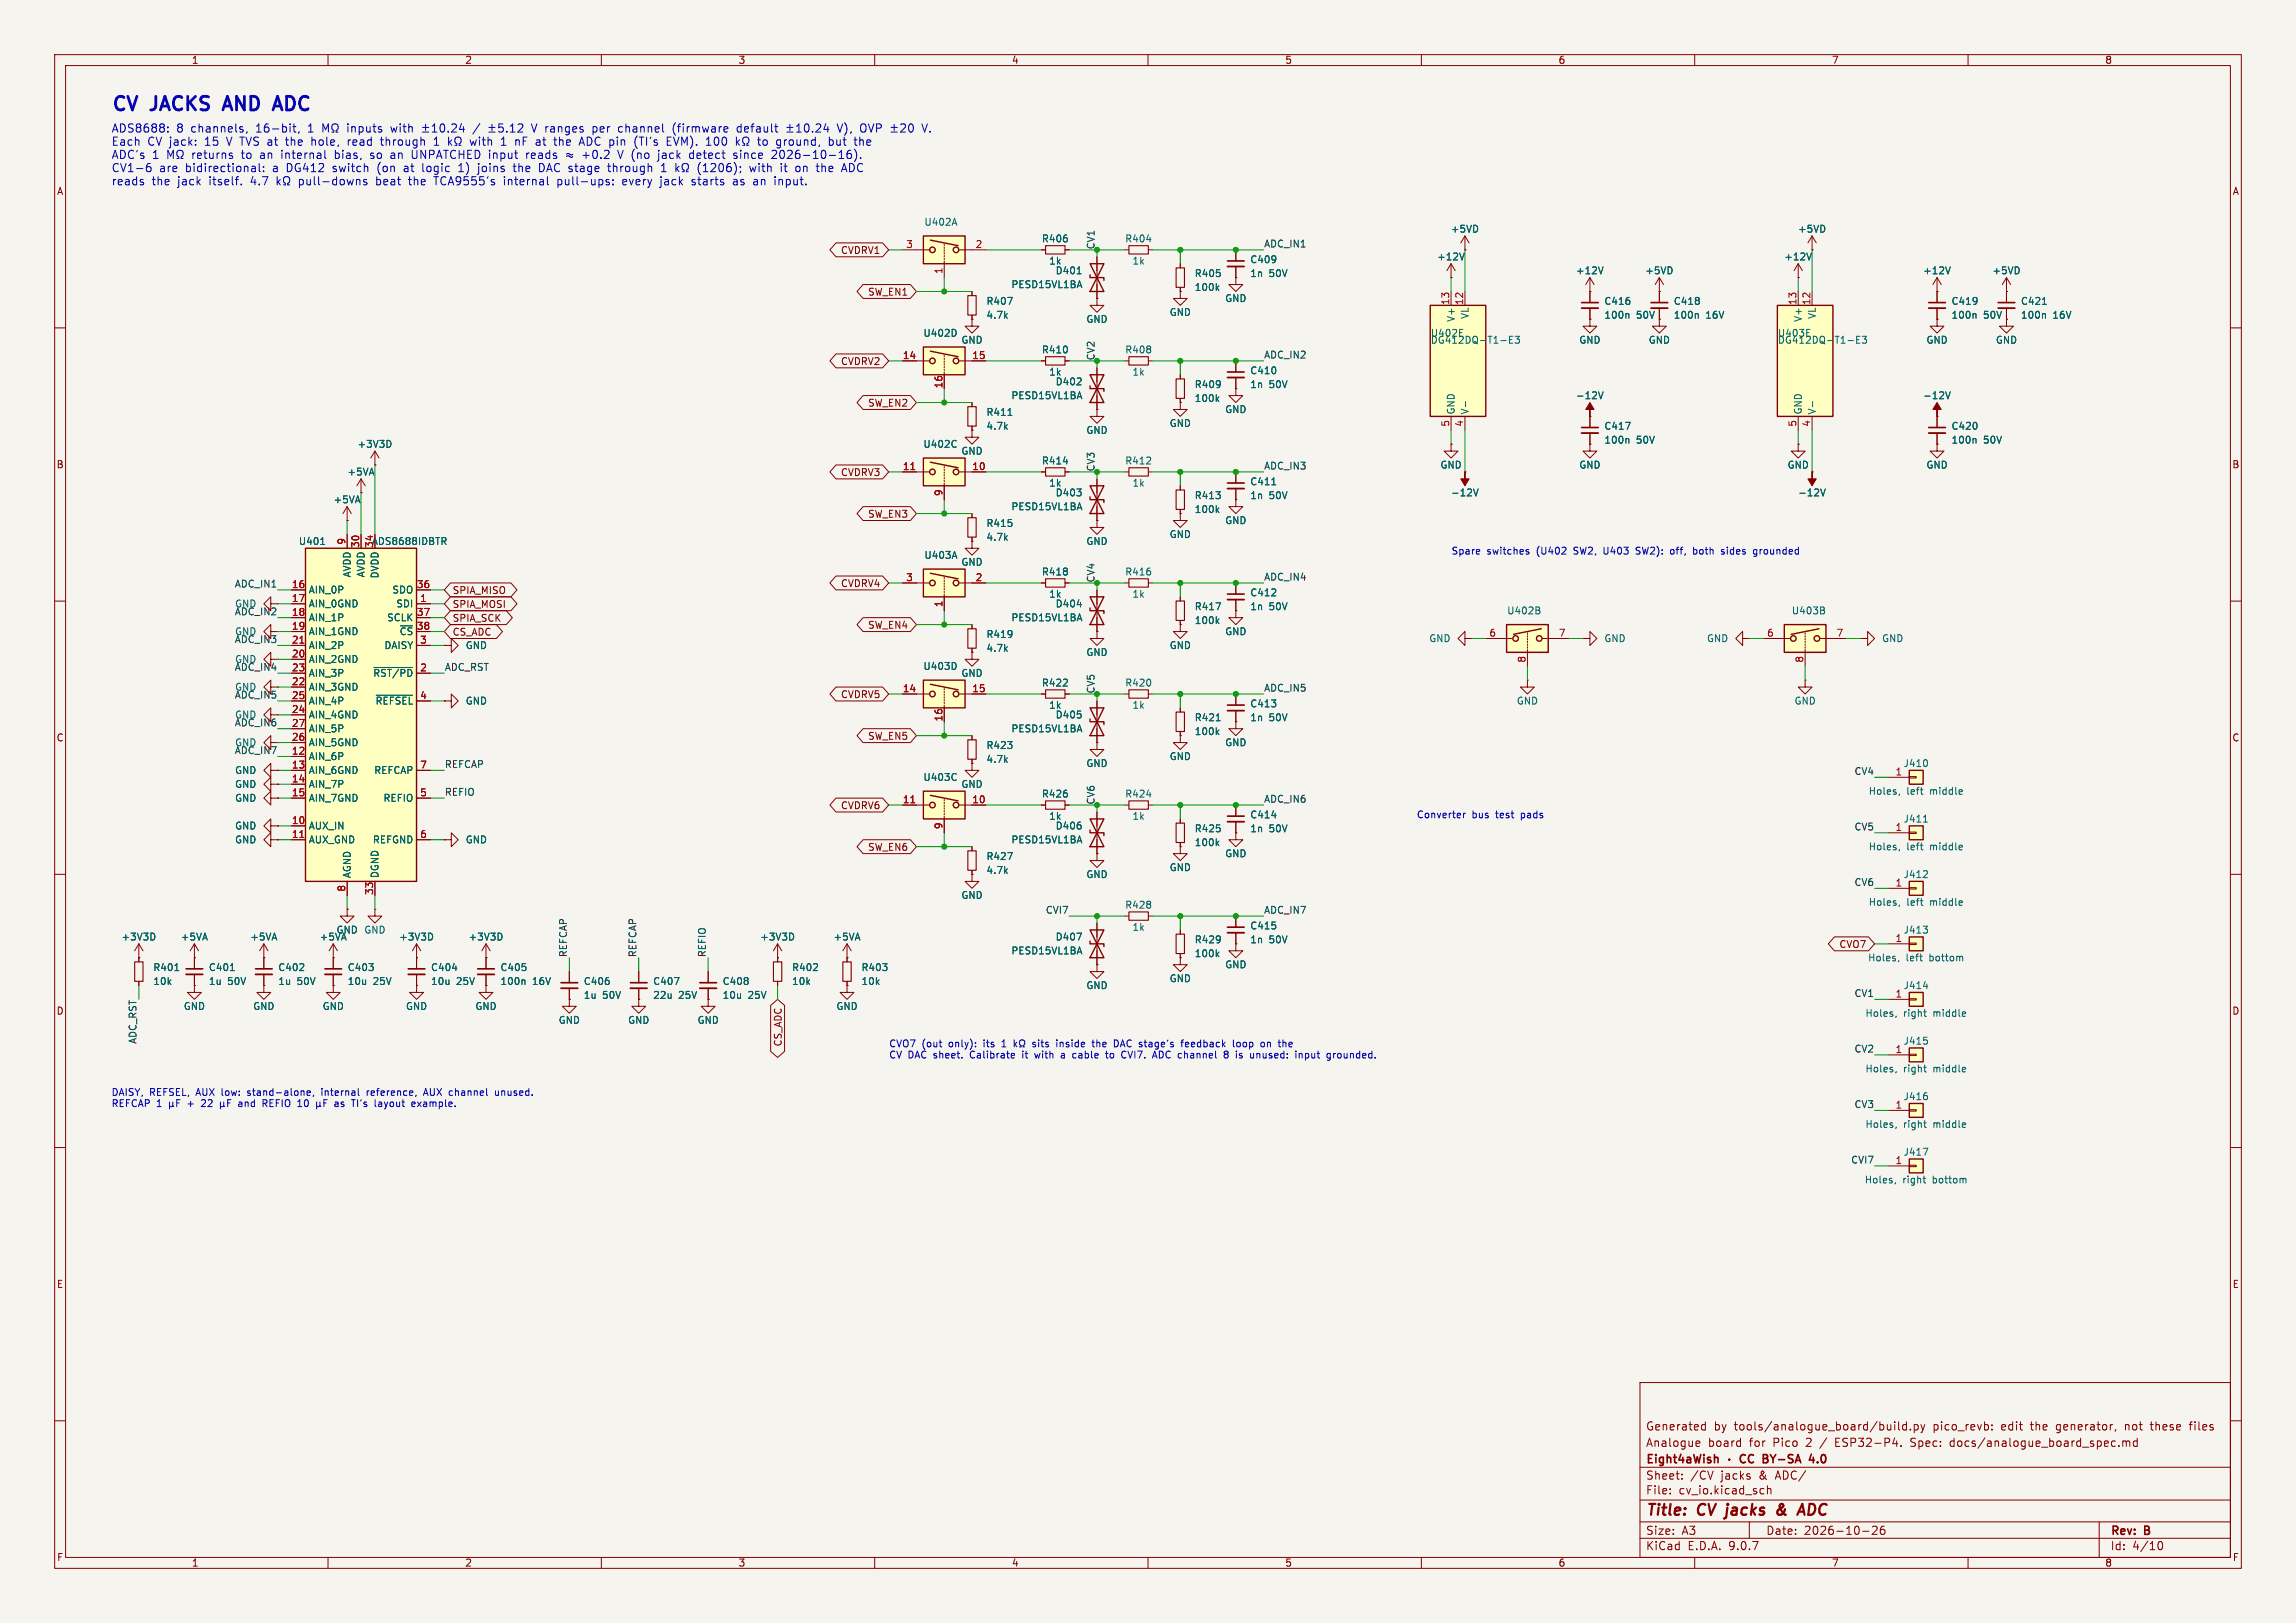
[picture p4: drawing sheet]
<svg xmlns="http://www.w3.org/2000/svg" width="420mm" height="297mm" viewBox="0 0 420 297" stroke-linecap="round" stroke-linejoin="round" font-family="sans-serif">
<defs><g id="words">
<g font-size="3.5" fill="#0000c2">
<text x="20.3" y="21.5">CV</text>
<text x="27.9" y="21.5">JACKS</text>
<text x="42.2" y="21.5">AND</text>
<text x="52.4" y="21.5">ADC</text>
</g>
<g font-size="2.8" fill="#840000">
<text x="301" y="277.9">Title:</text>
<text x="310.6" y="277.9">CV jacks</text>
<text x="326.7" y="277.9">&amp;</text>
<text x="331.5" y="277.9">ADC</text>
</g>
<g font-size="2.1" fill="#0000c2">
<text x="20.3" y="24.6">ADS8688:</text>
<text x="20.3" y="27">Each</text>
<text x="20.3" y="29.4">ADC's</text>
<text x="27" y="27">CV jack:</text>
<text x="27.8" y="29.4">1</text>
<text x="32.3" y="24.6">8</text>
<text x="35" y="24.6">channels,</text>
<text x="35.3" y="29.4">returns</text>
<text x="37.6" y="27">15</text>
<text x="41.8" y="27">V TVS at</text>
<text x="44.5" y="29.4">to</text>
<text x="47" y="24.6">16-bit,</text>
<text x="48" y="29.4">an</text>
<text x="52" y="29.4">internal</text>
<text x="53.1" y="27">the</text>
<text x="56.7" y="24.6">1</text>
<text x="57.9" y="27">hole,</text>
<text x="62" y="29.4">bias,</text>
<text x="64.1" y="24.6">inputs</text>
<text x="64.7" y="27">read</text>
<text x="68.6" y="29.4">so</text>
<text x="70.9" y="27">through</text>
<text x="72.3" y="24.6">with</text>
<text x="72.5" y="29.4">an</text>
<text x="76.5" y="29.4">UNPATCHED input</text>
<text x="87.7" y="24.6">/</text>
<text x="87.7" y="27">with</text>
<text x="93.5" y="27">1</text>
<text x="96.2" y="27">nF</text>
<text x="97.8" y="29.4">reads</text>
<text x="98.7" y="24.6">V</text>
<text x="100.2" y="27">at</text>
<text x="103.7" y="27">the</text>
<text x="105.2" y="29.4">þÿ&quot;H</text>
<text x="108.4" y="29.4">+0.2</text>
<text x="108.5" y="27">ADC pin</text>
<text x="110.1" y="24.6">per</text>
<text x="114.9" y="24.6">channel</text>
<text x="115.1" y="29.4">V (no</text>
<text x="118.8" y="27">(TI's</text>
<text x="122.7" y="29.4">jack</text>
<text x="124.9" y="27">EVM).</text>
<text x="125" y="24.6">(firmware</text>
<text x="128.6" y="29.4">detect</text>
<text x="132.3" y="27">100</text>
<text x="136.8" y="29.4">since</text>
<text x="137" y="24.6">default</text>
<text x="142.1" y="27">to</text>
<text x="144" y="29.4">2026-10-16).</text>
<text x="145.6" y="27">ground,</text>
<text x="155.3" y="27">but</text>
<text x="155.7" y="24.6">V),</text>
<text x="20.3" y="31.8">CV1-6</text>
<text x="20.3" y="34.2">reads</text>
<text x="27.8" y="34.2">the</text>
<text x="29.1" y="31.8">are</text>
<text x="32.6" y="34.2">jack</text>
<text x="34" y="31.8">bidirectional:</text>
<text x="38.4" y="34.2">itself.</text>
<text x="46.2" y="34.2">4.7</text>
<text x="50.1" y="31.8">a</text>
<text x="52.7" y="31.8">DG412</text>
<text x="55.3" y="34.2">pull-downs</text>
<text x="61.3" y="31.8">switch</text>
<text x="69.6" y="34.2">beat</text>
<text x="69.6" y="31.8">(on</text>
<text x="74.6" y="31.8">at</text>
<text x="75.7" y="34.2">the</text>
<text x="78.1" y="31.8">logic</text>
<text x="80.5" y="34.2">TCA9555's</text>
<text x="84.9" y="31.8">1)</text>
<text x="88.7" y="31.8">joins</text>
<text x="93.4" y="34.2">internal</text>
<text x="95.3" y="31.8">the</text>
<text x="100.1" y="31.8">DAC stage</text>
<text x="103.3" y="34.2">pull-ups:</text>
<text x="113.1" y="31.8">through</text>
<text x="115.4" y="34.2">every</text>
<text x="122.5" y="34.2">jack</text>
<text x="123" y="31.8">1</text>
<text x="128.4" y="34.2">starts</text>
<text x="129.9" y="31.8">(1206);</text>
<text x="136.1" y="34.2">as</text>
<text x="139.6" y="31.8">with</text>
<text x="140" y="34.2">an</text>
<text x="144" y="34.2">input.</text>
<text x="145.4" y="31.8">it</text>
<text x="148.3" y="31.8">on</text>
<text x="152.3" y="31.8">the</text>
<text x="157.1" y="31.8">ADC</text>
</g>
<g font-size="2.1" fill="#840000">
<text x="301" y="262">Generated</text>
<text x="313.5" y="262">by</text>
<text x="317.3" y="262">tools/analogue_board/build.py</text>
<text x="353.8" y="262">pico_revb:</text>
<text x="366.4" y="262">edit</text>
<text x="371.9" y="262">the</text>
<text x="376.7" y="262">generator,</text>
<text x="389.4" y="262">not</text>
<text x="394.3" y="262">these</text>
<text x="401.6" y="262">files</text>
<text x="301" y="268.2">Eight4aWish</text>
<text x="301" y="265">Analogue</text>
<text x="312.4" y="265">board</text>
<text x="320.1" y="265">for</text>
<text x="323.8" y="268.2">BY-SA</text>
<text x="324.5" y="265">Pico</text>
<text x="330.7" y="265">2</text>
<text x="332.9" y="268.2">4.0</text>
<text x="333.4" y="265">/</text>
<text x="336.3" y="265">ESP32-P4.</text>
<text x="350.2" y="265">Spec:</text>
<text x="357.6" y="265">docs/analogue_board_spec.md</text>
<text x="301" y="273.7">File:</text>
<text x="301" y="271">Sheet:</text>
<text x="307.1" y="273.7">cv_io.kicad_sch</text>
<text x="309.2" y="271">/CV</text>
<text x="314.9" y="271">jacks</text>
<text x="322" y="271">&amp;</text>
<text x="325.1" y="271">ADC/</text>
<text x="301" y="281.1">Size:</text>
<text x="307.6" y="281.1">A3</text>
<text x="323" y="281.1">Date:</text>
<text x="330" y="281.1">2026-10-26</text>
<text x="386" y="281.3">Rev:</text>
<text x="392.4" y="281.3">B</text>
<text x="301" y="283.9">KiCad</text>
<text x="308.7" y="283.9">E.D.A.</text>
<text x="316.3" y="283.9">9.0.7</text>
<text x="386" y="283.9">Id:</text>
<text x="390.1" y="283.9">4/10</text>
</g>
<g font-size="1.8" fill="#840000">
<text x="35" y="11.9">1</text>
<text x="85" y="11.9">2</text>
<text x="135" y="11.9">3</text>
<text x="185" y="11.9">4</text>
<text x="235" y="11.9">5</text>
<text x="285" y="11.9">6</text>
<text x="335" y="11.9">7</text>
<text x="385" y="11.9">8</text>
<text x="10.3" y="35.9">A</text>
<text x="408.3" y="35.9">A</text>
<text x="153.7" y="46.7">CVDRV1</text>
<text x="158.7" y="54.3">SW_EN1</text>
<text x="153.7" y="67">CVDRV2</text>
<text x="158.7" y="74.6">SW_EN2</text>
<text x="10.3" y="85.9">B</text>
<text x="153.7" y="87.3">CVDRV3</text>
<text x="408.2" y="85.9">B</text>
<text x="158.7" y="94.9">SW_EN3</text>
<text x="153.7" y="107.6">CVDRV4</text>
<text x="82.7" y="108.9">SPIA_MISO</text>
<text x="82.7" y="111.4">SPIA_MOSI</text>
<text x="82.7" y="114">SPIA_SCK</text>
<text x="82.7" y="116.5">CS_ADC</text>
<text x="158.7" y="115.3">SW_EN4</text>
<text x="153.7" y="128">CVDRV5</text>
<text x="10.3" y="135.9">C</text>
<text x="158.7" y="135.6">SW_EN5</text>
<text x="408.2" y="135.9">C</text>
<text x="153.7" y="148.3">CVDRV6</text>
<text x="158.7" y="155.9">SW_EN6</text>
<text x="336.4" y="173.7">CVO7</text>
<text x="10.3" y="185.9">D</text>
<text x="408.2" y="185.9">D</text>
<text x="143.2" y="191.6" transform="rotate(-90 143.2 191.6)">CS_ADC</text>
<text x="10.3" y="235.9">E</text>
<text x="408.3" y="235.9">E</text>
<text x="10.3" y="285.9">F</text>
<text x="35" y="286.9">1</text>
<text x="85" y="286.9">2</text>
<text x="135" y="286.9">3</text>
<text x="185" y="286.9">4</text>
<text x="235" y="286.9">5</text>
<text x="285" y="286.9">6</text>
<text x="335" y="286.9">7</text>
<text x="385" y="286.9">8</text>
<text x="408.3" y="285.9">F</text>
</g>
<g font-size="1.8" fill="#006464">
<text x="169" y="41.5">U402A</text>
<text x="190.5" y="44.6">R406</text>
<text x="205.7" y="44.6">R404</text>
<text x="262.8" y="47.9">+12V</text>
<text x="265.3" y="42.8">+5VD</text>
<text x="326.3" y="47.9">+12V</text>
<text x="328.8" y="42.8">+5VD</text>
<text x="184.9" y="52.9">PESD15VL1BA</text>
<text x="191.8" y="48.6">1k</text>
<text x="193" y="50.4">D401</text>
<text x="207.1" y="48.6">1k</text>
<text x="218.4" y="50.9">R405</text>
<text x="218.4" y="53.4">100k</text>
<text x="228.6" y="48.4">C409</text>
<text x="228.6" y="50.9">1n</text>
<text x="232.1" y="50.9">50V</text>
<text x="288.2" y="50.4">+12V</text>
<text x="300.9" y="50.4">+5VD</text>
<text x="351.7" y="50.4">+12V</text>
<text x="364.4" y="50.4">+5VD</text>
<text x="180.3" y="56">R407</text>
<text x="180.3" y="58.5">4.7k</text>
<text x="198.6" y="59.3">GND</text>
<text x="213.9" y="58">GND</text>
<text x="224" y="55.5">GND</text>
<text x="266.3" y="59" transform="rotate(-90 266.3 59)">V+</text>
<text x="268.8" y="58.5" transform="rotate(-90 268.8 58.5)">VL</text>
<text x="293.4" y="56">C416</text>
<text x="293.4" y="58.5">100n</text>
<text x="299.3" y="58.5">50V</text>
<text x="306.1" y="56">C418</text>
<text x="306.1" y="58.5">100n</text>
<text x="312" y="58.5">16V</text>
<text x="329.8" y="59" transform="rotate(-90 329.8 59)">V+</text>
<text x="332.3" y="58.5" transform="rotate(-90 332.3 58.5)">VL</text>
<text x="356.9" y="56">C419</text>
<text x="356.9" y="58.5">100n</text>
<text x="362.8" y="58.5">50V</text>
<text x="369.6" y="56">C421</text>
<text x="369.6" y="58.5">100n</text>
<text x="375.5" y="58.5">16V</text>
<text x="168.8" y="61.8">U402D</text>
<text x="175.8" y="63.1">GND</text>
<text x="190.5" y="64.9">R410</text>
<text x="205.7" y="64.9">R408</text>
<text x="261.6" y="61.8">U402E</text>
<text x="261.6" y="63.1">DG412DQ-T1-E3</text>
<text x="288.8" y="63.1">GND</text>
<text x="301.5" y="63.1">GND</text>
<text x="325.1" y="61.8">U403E</text>
<text x="325.1" y="63.1">DG412DQ-T1-E3</text>
<text x="352.3" y="63.1">GND</text>
<text x="365" y="63.1">GND</text>
<text x="191.8" y="68.9">1k</text>
<text x="193" y="70.7">D402</text>
<text x="207.1" y="68.9">1k</text>
<text x="218.4" y="71.2">R409</text>
<text x="228.6" y="68.7">C410</text>
<text x="228.6" y="71.2">1n</text>
<text x="232.1" y="71.2">50V</text>
<text x="180.3" y="76.3">R411</text>
<text x="184.9" y="73.3">PESD15VL1BA</text>
<text x="218.4" y="73.8">100k</text>
<text x="224" y="75.8">GND</text>
<text x="266.3" y="75.9" transform="rotate(-90 266.3 75.9)">GND</text>
<text x="268.8" y="75.9" transform="rotate(-90 268.8 75.9)">V-</text>
<text x="288.2" y="73.3">-12V</text>
<text x="329.8" y="75.9" transform="rotate(-90 329.8 75.9)">GND</text>
<text x="332.3" y="75.9" transform="rotate(-90 332.3 75.9)">V-</text>
<text x="351.7" y="73.3">-12V</text>
<text x="65.3" y="82.1">+3V3D</text>
<text x="168.8" y="82.1">U402C</text>
<text x="175.8" y="83.4">GND</text>
<text x="180.3" y="78.8">4.7k</text>
<text x="198.6" y="79.6">GND</text>
<text x="213.9" y="78.3">GND</text>
<text x="293.4" y="78.8">C417</text>
<text x="293.4" y="81.4">100n</text>
<text x="299.3" y="81.4">50V</text>
<text x="356.9" y="78.8">C420</text>
<text x="356.9" y="81.4">100n</text>
<text x="362.8" y="81.4">50V</text>
<text x="63.5" y="87.2">+5VA</text>
<text x="190.5" y="85.2">R414</text>
<text x="191.8" y="89.3">1k</text>
<text x="205.7" y="85.2">R412</text>
<text x="207.1" y="89.3">1k</text>
<text x="228.6" y="89">C411</text>
<text x="263.4" y="86">GND</text>
<text x="288.8" y="86">GND</text>
<text x="326.9" y="86">GND</text>
<text x="352.3" y="86">GND</text>
<text x="60.9" y="92.3">+5VA</text>
<text x="184.9" y="93.6">PESD15VL1BA</text>
<text x="193" y="91">D403</text>
<text x="218.4" y="91.5">R413</text>
<text x="218.4" y="94.1">100k</text>
<text x="228.6" y="91.5">1n</text>
<text x="232.1" y="91.5">50V</text>
<text x="265.3" y="91">-12V</text>
<text x="328.8" y="91">-12V</text>
<text x="54.6" y="99.9">U401</text>
<text x="67.9" y="99.9">ADS8688IDBTR</text>
<text x="180.3" y="96.6">R415</text>
<text x="180.3" y="99.2">4.7k</text>
<text x="198.6" y="99.9">GND</text>
<text x="213.9" y="98.7">GND</text>
<text x="224" y="96.1">GND</text>
<text x="64.4" y="105.8" transform="rotate(-90 64.4 105.8)">AVDD</text>
<text x="66.9" y="105.8" transform="rotate(-90 66.9 105.8)">AVDD</text>
<text x="69.4" y="105.9" transform="rotate(-90 69.4 105.9)">DVDD</text>
<text x="169" y="102.5">U403A</text>
<text x="175.8" y="103.7">GND</text>
<text x="190.5" y="105.5">R418</text>
<text x="205.7" y="105.5">R416</text>
<text x="56.4" y="108.8">AIN_0P</text>
<text x="56.4" y="111.4">AIN_0GND</text>
<text x="56.4" y="113.9">AIN_1P</text>
<text x="70.7" y="113.9">SCLK</text>
<text x="71.7" y="108.8">SDO</text>
<text x="72.4" y="111.4">SDI</text>
<text x="184.9" y="113.9">PESD15VL1BA</text>
<text x="191.8" y="109.6">1k</text>
<text x="193" y="111.4">D404</text>
<text x="207.1" y="109.6">1k</text>
<text x="218.4" y="111.9">R417</text>
<text x="228.6" y="109.3">C412</text>
<text x="228.6" y="111.9">1n</text>
<text x="232.1" y="111.9">50V</text>
<text x="275.6" y="112.6">U402B</text>
<text x="327.7" y="112.6">U403B</text>
<text x="56.4" y="116.4">AIN_1GND</text>
<text x="56.4" y="119">AIN_2P</text>
<text x="70.2" y="119">DAISY</text>
<text x="73" y="116.4">~{CS}</text>
<text x="85.1" y="119">GND</text>
<text x="180.3" y="116.9">R419</text>
<text x="180.3" y="119.5">4.7k</text>
<text x="213.9" y="119">GND</text>
<text x="218.4" y="114.4">100k</text>
<text x="224" y="116.4">GND</text>
<text x="261.3" y="117.7">GND</text>
<text x="293.4" y="117.7">GND</text>
<text x="312.1" y="117.7">GND</text>
<text x="344.2" y="117.7">GND</text>
<text x="56.4" y="121.5">AIN_2GND</text>
<text x="56.4" y="124.1">AIN_3P</text>
<text x="68.2" y="124.1">~{RST/PD}</text>
<text x="168.8" y="122.8">U403D</text>
<text x="175.8" y="124.1">GND</text>
<text x="190.5" y="125.8">R422</text>
<text x="198.6" y="120.2">GND</text>
<text x="205.7" y="125.8">R420</text>
<text x="56.4" y="126.6">AIN_3GND</text>
<text x="56.4" y="129.1">AIN_4P</text>
<text x="56.4" y="131.7">AIN_4GND</text>
<text x="68.6" y="129.1">~{REFSEL}</text>
<text x="85.1" y="129.1">GND</text>
<text x="191.8" y="129.9">1k</text>
<text x="193" y="131.7">D405</text>
<text x="207.1" y="129.9">1k</text>
<text x="228.6" y="129.6">C413</text>
<text x="277.4" y="129.1">GND</text>
<text x="328.2" y="129.1">GND</text>
<text x="56.4" y="134.2">AIN_5P</text>
<text x="56.4" y="136.8">AIN_5GND</text>
<text x="180.3" y="137.3">R423</text>
<text x="184.9" y="134.2">PESD15VL1BA</text>
<text x="218.4" y="132.2">R421</text>
<text x="218.4" y="134.7">100k</text>
<text x="224" y="136.8">GND</text>
<text x="228.6" y="132.2">1n</text>
<text x="232.1" y="132.2">50V</text>
<text x="42.9" y="141.8">GND</text>
<text x="56.4" y="139.3">AIN_6P</text>
<text x="56.4" y="141.8">AIN_6GND</text>
<text x="68.4" y="141.8">REFCAP</text>
<text x="168.8" y="143.1">U403C</text>
<text x="180.3" y="139.8">4.7k</text>
<text x="198.6" y="140.6">GND</text>
<text x="213.9" y="139.3">GND</text>
<text x="348.1" y="140.6">J410</text>
<text x="42.9" y="146.9">GND</text>
<text x="42.9" y="144.4">GND</text>
<text x="56.4" y="144.4">AIN_7P</text>
<text x="56.4" y="146.9">AIN_7GND</text>
<text x="70" y="146.9">REFIO</text>
<text x="175.8" y="144.4">GND</text>
<text x="190.5" y="146.2">R426</text>
<text x="205.7" y="146.2">R424</text>
<text x="228.6" y="150">C414</text>
<text x="341.7" y="145.6">Holes,</text>
<text x="348.8" y="145.6">left</text>
<text x="353.2" y="145.6">middle</text>
<text x="42.9" y="152">GND</text>
<text x="42.9" y="154.5">GND</text>
<text x="56.4" y="152">AUX_IN</text>
<text x="56.4" y="154.5">AUX_GND</text>
<text x="68.1" y="154.5">REFGND</text>
<text x="85.1" y="154.5">GND</text>
<text x="184.9" y="154.5">PESD15VL1BA</text>
<text x="191.8" y="150.2">1k</text>
<text x="193" y="152">D406</text>
<text x="207.1" y="150.2">1k</text>
<text x="218.4" y="152.5">R425</text>
<text x="218.4" y="155">100k</text>
<text x="228.6" y="152.5">1n</text>
<text x="232.1" y="152.5">50V</text>
<text x="341.7" y="155.8">Holes,</text>
<text x="348.1" y="150.7">J411</text>
<text x="348.8" y="155.8">left</text>
<text x="353.2" y="155.8">middle</text>
<text x="64.4" y="160.8" transform="rotate(-90 64.4 160.8)">AGND</text>
<text x="69.4" y="160.8" transform="rotate(-90 69.4 160.8)">DGND</text>
<text x="180.3" y="157.6">R427</text>
<text x="180.3" y="160.1">4.7k</text>
<text x="198.6" y="160.9">GND</text>
<text x="213.9" y="159.6">GND</text>
<text x="224" y="157.1">GND</text>
<text x="348.1" y="160.9">J412</text>
<text x="175.8" y="164.7">GND</text>
<text x="205.7" y="166.5">R428</text>
<text x="341.7" y="166">Holes,</text>
<text x="348.8" y="166">left</text>
<text x="353.2" y="166">middle</text>
<text x="22.1" y="172.3">+3V3D</text>
<text x="33" y="172.3">+5VA</text>
<text x="45.7" y="172.3">+5VA</text>
<text x="58.4" y="172.3">+5VA</text>
<text x="61.5" y="171">GND GND</text>
<text x="61.5" y="171">GND</text>
<text x="72.9" y="172.3">+3V3D</text>
<text x="85.6" y="172.3">+3V3D</text>
<text x="139" y="172.3">+3V3D</text>
<text x="152.4" y="172.3">+5VA</text>
<text x="193" y="172.3">D407</text>
<text x="207.1" y="170.5">1k</text>
<text x="218.4" y="172.8">R429</text>
<text x="228.6" y="170.3">C415</text>
<text x="228.6" y="172.8">1n</text>
<text x="232.1" y="172.8">50V</text>
<text x="348.1" y="171">J413</text>
<text x="27.9" y="177.9">R401</text>
<text x="38.1" y="177.9">C401</text>
<text x="50.8" y="177.9">C402</text>
<text x="63.5" y="177.9">C403</text>
<text x="78.7" y="177.9">C404</text>
<text x="91.4" y="177.9">C405</text>
<text x="144.8" y="177.9">R402</text>
<text x="157.5" y="177.9">R403</text>
<text x="184.9" y="174.9">PESD15VL1BA</text>
<text x="213.9" y="179.9">GND</text>
<text x="218.4" y="175.4">100k</text>
<text x="224" y="177.4">GND</text>
<text x="341.6" y="176.1">Holes,</text>
<text x="348.7" y="176.1">left</text>
<text x="353" y="176.1">bottom</text>
<text x="27.9" y="180.4">10k</text>
<text x="33.5" y="185">GND</text>
<text x="38.1" y="180.4">1u</text>
<text x="41.6" y="180.4">50V</text>
<text x="46.2" y="185">GND</text>
<text x="50.8" y="180.4">1u</text>
<text x="54.3" y="180.4">50V</text>
<text x="58.9" y="185">GND</text>
<text x="63.5" y="180.4">10u</text>
<text x="68.2" y="180.4">25V</text>
<text x="74.2" y="185">GND</text>
<text x="78.7" y="180.4">10u</text>
<text x="83.5" y="180.4">25V</text>
<text x="86.9" y="185">GND</text>
<text x="91.4" y="180.4">100n</text>
<text x="97.4" y="180.4">16V</text>
<text x="106.7" y="180.4">C406</text>
<text x="106.7" y="183">1u</text>
<text x="110.2" y="183">50V</text>
<text x="119.4" y="180.4">C407</text>
<text x="119.4" y="183">22u</text>
<text x="124.1" y="183">25V</text>
<text x="132.1" y="180.4">C408</text>
<text x="132.1" y="183">10u</text>
<text x="136.8" y="183">25V</text>
<text x="144.8" y="180.4">10k</text>
<text x="152.9" y="185">GND</text>
<text x="157.5" y="180.4">10k</text>
<text x="198.6" y="181.2">GND</text>
<text x="348.1" y="181.2">J414</text>
<text x="102.1" y="187.6">GND</text>
<text x="114.8" y="187.6">GND</text>
<text x="127.5" y="187.6">GND</text>
<text x="341.1" y="186.3">Holes,</text>
<text x="348.1" y="191.4">J415</text>
<text x="348.2" y="186.3">right</text>
<text x="353.8" y="186.3">middle</text>
<text x="341.1" y="196.4">Holes,</text>
<text x="348.2" y="196.4">right</text>
<text x="353.8" y="196.4">middle</text>
<text x="348.1" y="201.5">J416</text>
<text x="341.1" y="206.6">Holes,</text>
<text x="348.2" y="206.6">right</text>
<text x="353.8" y="206.6">middle</text>
<text x="348.1" y="211.7">J417</text>
<text x="341" y="216.8">Holes,</text>
<text x="348.1" y="216.8">right</text>
<text x="353.6" y="216.8">bottom</text>
</g>
<g font-size="1.8" fill="#a90000">
<text x="165.7" y="45.5">3</text>
<text x="178.4" y="45.5">2</text>
<text x="172.5" y="50.2" transform="rotate(-90 172.5 50.2)">1</text>
<text x="265.2" y="55.9" transform="rotate(-90 265.2 55.9)">13</text>
<text x="267.7" y="55.9" transform="rotate(-90 267.7 55.9)">12</text>
<text x="328.7" y="55.9" transform="rotate(-90 328.7 55.9)">13</text>
<text x="331.2" y="55.9" transform="rotate(-90 331.2 55.9)">12</text>
<text x="165.1" y="65.8">14</text>
<text x="177.8" y="65.8">15</text>
<text x="172.5" y="71.2" transform="rotate(-90 172.5 71.2)">16</text>
<text x="265.2" y="78.2" transform="rotate(-90 265.2 78.2)">5</text>
<text x="267.7" y="78.2" transform="rotate(-90 267.7 78.2)">4</text>
<text x="328.7" y="78.2" transform="rotate(-90 328.7 78.2)">5</text>
<text x="331.2" y="78.2" transform="rotate(-90 331.2 78.2)">4</text>
<text x="165.1" y="86.1">11</text>
<text x="177.8" y="86.1">10</text>
<text x="172.5" y="90.9" transform="rotate(-90 172.5 90.9)">9</text>
<text x="63.2" y="99.8" transform="rotate(-90 63.2 99.8)">9</text>
<text x="65.8" y="100.4" transform="rotate(-90 65.8 100.4)">30</text>
<text x="68.3" y="100.4" transform="rotate(-90 68.3 100.4)">34</text>
<text x="53.3" y="107.7">16</text>
<text x="76.2" y="107.7">36</text>
<text x="165.7" y="106.4">3</text>
<text x="178.4" y="106.4">2</text>
<text x="53.3" y="110.2">17</text>
<text x="53.3" y="112.8">18</text>
<text x="76.2" y="112.8">37</text>
<text x="76.8" y="110.2">1</text>
<text x="172.5" y="111.2" transform="rotate(-90 172.5 111.2)">1</text>
<text x="53.3" y="115.3">19</text>
<text x="53.3" y="117.9">21</text>
<text x="76.2" y="115.3">38</text>
<text x="76.8" y="117.9">3</text>
<text x="272.3" y="116.6">6</text>
<text x="285" y="116.6">7</text>
<text x="323.1" y="116.6">6</text>
<text x="335.8" y="116.6">7</text>
<text x="53.3" y="120.4">20</text>
<text x="53.3" y="122.9">23</text>
<text x="53.3" y="125.5">22</text>
<text x="76.8" y="122.9">2</text>
<text x="279.1" y="121.4" transform="rotate(-90 279.1 121.4)">8</text>
<text x="329.9" y="121.4" transform="rotate(-90 329.9 121.4)">8</text>
<text x="53.3" y="128">25</text>
<text x="53.3" y="130.6">24</text>
<text x="76.8" y="128">4</text>
<text x="165.1" y="126.7">14</text>
<text x="177.8" y="126.7">15</text>
<text x="53.3" y="133.1">27</text>
<text x="53.3" y="135.6">26</text>
<text x="172.5" y="132.1" transform="rotate(-90 172.5 132.1)">16</text>
<text x="53.3" y="138.2">12</text>
<text x="53.3" y="140.7">13</text>
<text x="53.3" y="143.3">14</text>
<text x="76.8" y="140.7">7</text>
<text x="346.6" y="142">1</text>
<text x="53.3" y="145.8">15</text>
<text x="76.8" y="145.8">5</text>
<text x="165.1" y="147.1">11</text>
<text x="177.8" y="147.1">10</text>
<text x="53.3" y="150.9">10</text>
<text x="53.3" y="153.4">11</text>
<text x="76.8" y="153.4">6</text>
<text x="172.5" y="151.8" transform="rotate(-90 172.5 151.8)">9</text>
<text x="346.6" y="152.1">1</text>
<text x="63.2" y="163.3" transform="rotate(-90 63.2 163.3)">8</text>
<text x="68.3" y="163.9" transform="rotate(-90 68.3 163.9)">33</text>
<text x="346.6" y="162.3">1</text>
<text x="346.6" y="172.5">1</text>
<text x="346.6" y="182.6">1</text>
<text x="346.6" y="192.8">1</text>
<text x="346.6" y="202.9">1</text>
<text x="346.6" y="213.1">1</text>
</g>
<g font-size="1.8" fill="#0f0f0f">
<text x="200.3" y="45.7" transform="rotate(-90 200.3 45.7)">CV1</text>
<text x="231.1" y="45.4">ADC_IN1</text>
<text x="231.1" y="65.7">ADC_IN2</text>
<text x="200.3" y="66" transform="rotate(-90 200.3 66)">CV2</text>
<text x="200.3" y="86.4" transform="rotate(-90 200.3 86.4)">CV3</text>
<text x="231.1" y="86">ADC_IN3</text>
<text x="42.9" y="107.6">ADC_IN1</text>
<text x="200.3" y="106.7" transform="rotate(-90 200.3 106.7)">CV4</text>
<text x="231.1" y="106.3">ADC_IN4</text>
<text x="42.9" y="112.7">ADC_IN2</text>
<text x="42.9" y="111.4">GND</text>
<text x="42.9" y="117.8">ADC_IN3</text>
<text x="42.9" y="116.4">GND</text>
<text x="42.9" y="122.8">ADC_IN4</text>
<text x="42.9" y="121.5">GND</text>
<text x="81.3" y="122.8">ADC_RST</text>
<text x="42.9" y="127.9">ADC_IN5</text>
<text x="42.9" y="131.7">GND</text>
<text x="42.9" y="126.6">GND</text>
<text x="200.3" y="127" transform="rotate(-90 200.3 127)">CV5</text>
<text x="231.1" y="126.7">ADC_IN5</text>
<text x="42.9" y="133">ADC_IN6</text>
<text x="42.9" y="136.8">GND</text>
<text x="42.9" y="138.1">ADC_IN7</text>
<text x="81.3" y="140.6">REFCAP</text>
<text x="339.1" y="141.9">CV4</text>
<text x="81.3" y="145.7">REFIO</text>
<text x="200.3" y="147.3" transform="rotate(-90 200.3 147.3)">CV6</text>
<text x="231.1" y="147">ADC_IN6</text>
<text x="339.1" y="152.1">CV5</text>
<text x="191.2" y="167.3">CVI7</text>
<text x="231.1" y="167.3">ADC_IN7</text>
<text x="339.1" y="162.2">CV6</text>
<text x="103.8" y="175.3" transform="rotate(-90 103.8 175.3)">REFCAP</text>
<text x="116.5" y="175.3" transform="rotate(-90 116.5 175.3)">REFCAP</text>
<text x="129.2" y="175.3" transform="rotate(-90 129.2 175.3)">REFIO</text>
<text x="339.1" y="182.5">CV1</text>
<text x="25.1" y="191.1" transform="rotate(-90 25.1 191.1)">ADC_RST</text>
<text x="339.1" y="192.7">CV2</text>
<text x="339.1" y="202.9">CV3</text>
<text x="338.5" y="213">CVI7</text>
</g>
<g font-size="1.8" fill="#0000c2">
<text x="265.4" y="101.8">Spare</text>
<text x="272" y="101.8">switches</text>
<text x="281.2" y="101.8">(U402</text>
<text x="288.2" y="101.8">SW2,</text>
<text x="293.8" y="101.8">U403</text>
<text x="299.9" y="101.8">SW2):</text>
<text x="306.4" y="101.8">off,</text>
<text x="310.8" y="101.8">both</text>
<text x="316.2" y="101.8">sides</text>
<text x="322.2" y="101.8">grounded</text>
<text x="259.1" y="150.1">Converter</text>
<text x="269.3" y="150.1">bus</text>
<text x="273.8" y="150.1">test</text>
<text x="278.5" y="150.1">pads</text>
<text x="162.6" y="192">CVO7</text>
<text x="168.6" y="192">(out</text>
<text x="173.7" y="192">only):</text>
<text x="180.2" y="192">its</text>
<text x="183.8" y="192">1</text>
<text x="189.8" y="192">sits</text>
<text x="194.3" y="192">inside</text>
<text x="201.1" y="192">the</text>
<text x="205.3" y="192">DAC stage's</text>
<text x="218" y="192">feedback</text>
<text x="227.7" y="192">loop</text>
<text x="232.9" y="192">on</text>
<text x="236.4" y="192">the</text>
<text x="162.6" y="194">CV DAC sheet.</text>
<text x="177.7" y="194">Calibrate</text>
<text x="187.5" y="194">it</text>
<text x="190" y="194">with</text>
<text x="195" y="194">a</text>
<text x="197.3" y="194">cable</text>
<text x="203.6" y="194">to</text>
<text x="206.7" y="194">CVI7.</text>
<text x="212.6" y="194">ADC channel</text>
<text x="226" y="194">8</text>
<text x="228.4" y="194">is</text>
<text x="231.2" y="194">unused:</text>
<text x="239.7" y="194">input</text>
<text x="245.6" y="194">grounded.</text>
<text x="20.3" y="200.9">DAISY, REFSEL,</text>
<text x="20.3" y="202.9">REFCAP 1</text>
<text x="34.6" y="202.9">+</text>
<text x="36" y="200.9">AUX low:</text>
<text x="37.3" y="202.9">22</text>
<text x="44.5" y="202.9">and</text>
<text x="45.7" y="200.9">stand-alone,</text>
<text x="49.1" y="202.9">REFIO 10</text>
<text x="59.5" y="200.9">internal</text>
<text x="62.9" y="202.9">as</text>
<text x="66.3" y="202.9">TI's</text>
<text x="68" y="200.9">reference,</text>
<text x="70.7" y="202.9">layout</text>
<text x="77.6" y="202.9">example.</text>
<text x="78.7" y="200.9">AUX channel</text>
<text x="92.1" y="200.9">unused.</text>
</g>
</g></defs>
<path d="M0 0h420v297h-420z" fill="#f5f4ef" stroke="#f5f4ef" stroke-width=".18"/>
<g fill="none" stroke="#840000" stroke-width=".18">
<path d="M10 10h400v277h-400zM12 12h396v273h-396zM60 10v2M110 10v2M160 10v2M210 10v2M260 10v2M310 10v2M360 10v2M200.7 54.6v1.3h1.2l-1.2 1.3-1.3-1.3h1.3M200.7 54.6h.1M205.7 45.7h.8"/>
<path d="M210.1 45.7h.7M215.9 53.3v1.3h1.3l-1.3 1.3-1.3-1.3h1.3M215.9 53.3h.1M10 60h2M408 60h2M10 110h2M408 110h2M81.3 128.3h1.2v-1.3l1.3 1.3-1.3 1.2v-1.2M81.3 128.3h.1M215.9 129.5v.8M215.9 133.9v.7M10 160h2"/>
<path d="M215.9 154.9v1.3h1.3l-1.3 1.3-1.3-1.3h1.3M215.9 154.9h.1M226.1 152.4v1.3h1.2l-1.2 1.2-1.3-1.2h1.3M226.1 152.4h.1M226.1 147.3v2.1M226.1 150.4v2M408 160h2M88.9 175.3v2M88.9 178.3v2M104.1 177.8v2M104.1 180.8v2.1M10 210h2"/>
<path d="M408 210h2M300 253h108v32h-108zM10 260h2M300 278.5h108M300 274.5h108M300 268.5h108M305.5 273.2v.2M305.5 272.5v.1M307.7 270.5v.2M307.7 269.8v.1M310.4 263.7l.5 .1v.2l-.7 .2M310.9 264.6l-.5 .1"/>
<path d="M311.4 261.6h.5M311.4 260.8h.5M311.9 260.2v1.5M320 278.5v3M322.2 272.4l.5 .1M322.7 273.3l-.5 .1M323.3 272.5l.2-.1 .4 .1v.9M323.3 271.9v1.5M342.5 279.4l.6-.1 .2 .1 .1 .3-1 1.1h1M344.7 279.3a.59 .59 0 0 0-.8 .6v.6l.2 .2 .4 .1 .2-.2 .1-.5-.1-.2h-.5l-.3 .2M346.6 260.2v.1M346.6 260.7v1"/>
<path d="M347.3 260.2v1.3l.2 .2M347.7 264.5v.2M348.7 260.8l-.4-.1-.3 .3v.4l.2 .2h.5M348.7 260.2v1.5M349.4 261.5v.2M349.5 264.6l.2 .1M349.7 263.3l-.2 .2 .2 .3M350.2 260.8l.4-.1 .3 .3v.4l-.2 .2h-.5M350.2 260.7v1.5M351.4 260.7l.3 1M351.7 261.7l-.3 .5M352.1 260.7l-.4 1"/>
<path d="M357 263.7l-.3 .3v.4l.3 .3M364.4 261.5v.2M364.4 260.8v.1M384 278.5v6.5M387 261.6l-.1 .3M387.6 264.5v.2M388.3 263.8l.4-.1 .2 .2M388.3 263.7v1M388.8 260.7v1M388.9 260.8h-.1M388.9 263.9l.3-.2 .3 .1 .1 .9M388.9 263.9v.8"/>
<path d="M390.9 263.8l-.4-.1-.3 .3v.4l.2 .2h.5M390.9 263.2v1.5M393.3 260.7h.6M393.5 260.2v1.3l.2 .2M400.4 260.7h.6M401 260.2l-.3 .2v1.3M408 260h2M60 285v2M110 285v2M160 285v2M210 285v2M260 285v2"/>
<path d="M300 281.5h108M310 285v2M340.7 280.2h1.2M360 285v2M394.7 282.7l.2-.5 .2-.1a.8 .8 0 0 1 .5 .7 .8 .8 0 0 1-.5 .8l-.2-.2-.2-.4"/>
</g>
<path d="M326.1 275.8l-.7 .5a.52 .52 0 0 0-.2 .8 .52 .52 0 0 0 .8-.1M326.1 275.3l-.1-.1a.41 .41 0 0 0-.5 .5l.6 1.1M329 276.6h1M329.7 275.2l.4 2" fill="none" stroke="#840000" stroke-width=".4"/>
<g fill="none" stroke="#840000" stroke-width=".3">
<path d="M224.5 149.4h3.1M87.4 177.3h3M102.6 179.8h3.1M314 266.7l.3 .2v.8M316.3 267v.2M319.3 266.3a.6 .6 0 0 0-.8 0 .6 .6 0 0 0-.2 .7 .56 .56 0 0 0 .3 .6 .56 .56 0 0 0 .7-.1M320.8 266.3a.6 .6 0 0 0-.8 0 .6 .6 0 0 0-.2 .7 .56 .56 0 0 0 .3 .6 .56 .56 0 0 0 .7-.1M322.5 266.9h.5M323 266.9l.3 .1M323.3 266.3l-.3-.1h-.5v1.5l.8-.1M323.3 266.8l-.3 .1M331.3 266.1l-.3 1.1h.9"/>
<path d="M331.7 266.7v1"/>
</g>
<path d="M224.5 150.4h3.1M87.4 178.3h3M102.6 180.8h3.1" fill="none" stroke="#840000" stroke-width=".33"/>
<path d="M209.8 43.8h.7M222.5 131.9h.7M222.6 134l.4 .4M223 133.6l-.5 .5M232.6 149.3h.8M95.8 179.3l.2 .2v.7" fill="none" stroke="#006464" stroke-width=".18"/>
<path d="M206.5 45h3.6v1.5h-3.6zM215.1 130.3h1.6v3.6h-1.6z" fill="none" stroke="#840000" stroke-width=".2"/>
<path d="M349.2 141h2.6v2.5h-2.6z" fill="#ffffc2"/>
<path d="M199.4 129.5h2.5l-2.5 5.1h2.5zM199.4 131.6v.5h2.5v.5M349.2 141h2.6v2.5h-2.6z" fill="none" stroke="#840000" stroke-width=".25"/>
<path d="M200.7 128.3v7.6M205.7 147.3h.8M210.1 147.3h.7M345.4 142.2h3.8M349.2 142.1h1.3v.3h-1.3zM154.9 180.3v1.3h1.3l-1.3 1.3-1.2-1.3h1.2M154.9 180.3h.1" fill="none" stroke="#840000" stroke-width=".18"/>
<path d="M197.5 132.7l.4 1.2M352.5 139.1l.1 .4-.1 .7M209.8 145.4h.7M347.5 145.3l-.2 .2M351.3 144.5h.5M351.6 145.4h.2M358.9 144.6l.1 .2-.6 .1" fill="none" stroke="#006464" stroke-width=".18"/>
<path d="M206.5 146.6h3.6v1.5h-3.6z" fill="none" stroke="#840000" stroke-width=".2"/>
<path d="M349.2 151.1h2.6v2.6h-2.6z" fill="#ffffc2"/>
<path d="M349.2 151.1h2.6v2.6h-2.6z" fill="none" stroke="#840000" stroke-width=".25"/>
<path d="M268 45.7h.1M268 43.2l-.8 1.3M268 43.2l.7 1.3M268 43.2v2.5M354.3 58.4v1.3h1.3l-1.3 1.3-1.2-1.3h1.2M354.3 58.4h.1M345.4 152.4h3.8M349.2 152.3h1.3v.2h-1.3z" fill="none" stroke="#840000" stroke-width=".18"/>
<path d="M347.5 155.5l-.2 .2M351.3 154.7h.5M351.6 155.5h.2M351.9 150.4h.7M358.9 154.7l.1 .3-.6 .1" fill="none" stroke="#006464" stroke-width=".18"/>
<path d="M168.9 83.8h7.6v5.1h-7.6z" fill="#ffffc2"/>
<g fill="none" stroke="#840000" stroke-width=".18">
<path d="M354.3 76.2h.1M63.5 95.3h.1M63.5 92.7l-.8 1.3M63.5 92.7l.8 1.3M63.5 92.7v2.6M165.1 86.4h4.8M172.7 85.3v.3M172.7 85.9v.2M172.7 86.4v.2M172.7 86.9v.2M172.7 87.4v.2M172.7 87.9v.2"/>
<path d="M172.7 88.4v3M175.5 86.4h4.8M190.5 106.7h.8M194.8 106.7h.8M226.1 106.7v2M226.1 109.7v2.1M340.4 116.8h1.2v-1.2l1.3 1.2-1.3 1.3v-1.3M340.4 116.8h.1M49.5 146.1v-1.3l-1.2 1.3 1.2 1.2v-1.2h1.3M50.8 146.1h.1M35.6 175.3h.1M35.6 172.7l-.8 1.3"/>
<path d="M35.6 172.7l.7 1.3M35.6 172.7v2.6M48.3 175.3v2M48.3 178.3v2M205.7 167.6h.8M210.1 167.6h.7"/>
</g>
<g fill="none" stroke="#840000" stroke-width=".25">
<path d="M168.9 83.8h7.6v5.1h-7.6zM170.2 84.6l5.1 1"/>
<circle cx="170.6" cy="86.4" r=".51"/>
<circle cx="174.9" cy="86.4" r=".51"/>
</g>
<path d="M166.6 85.9h.7" fill="none" stroke="#a90000" stroke-width=".18"/>
<path d="M355.9 71.7l.4 1.3 .4-1.3M174.8 80.7h.1M174.9 81.7l-.1 .1" fill="none" stroke="#006464" stroke-width=".18"/>
<path d="M191.3 105.9h3.5v1.5h-3.5zM206.5 166.9h3.6v1.5h-3.6z" fill="none" stroke="#840000" stroke-width=".2"/>
<path d="M224.5 108.7h3.1M46.7 177.3h3.1" fill="none" stroke="#840000" stroke-width=".3"/>
<path d="M224.5 109.7h3.1M46.7 178.3h3.1" fill="none" stroke="#840000" stroke-width=".33"/>
<path d="M354.3 73.7l.8 1.2h-.8v1.3v-1.3h-.7z" fill="#840000" stroke="#840000" stroke-width=".18"/>
<path d="M326.4 114.3h7.6v5.1h-7.6z" fill="#ffffc2"/>
<g fill="none" stroke="#840000" stroke-width=".18">
<path d="M190.5 45.7h.8M194.8 45.7h.8M290.8 76.2h.1M190.5 86.4h.8M194.8 86.4h.8M200.7 87.6v7.7M226.1 86.4v2M226.1 89.4v2M322.6 116.8h4.8M330.2 115.8v.3M330.2 116.3v.3M330.2 116.8v.3"/>
<path d="M330.2 117.3v.3M330.2 117.9v.2M330.2 118.4v.2M330.2 118.9v3M333 116.8h4.8M215.9 149.9v.7M215.9 154.2v.7M142.2 175.3h.1M142.2 172.7l-.7 1.3M142.2 172.7l.8 1.3M142.2 172.7v2.6M76.2 180.3v1.3h1.3l-1.3 1.3-1.3-1.3h1.3"/>
<path d="M76.2 180.3h.1"/>
</g>
<g fill="none" stroke="#840000" stroke-width=".25">
<path d="M199.4 88.9h2.5l-2.5 5.1h2.5zM199.4 90.9v.5h2.5v.5M326.4 114.3h7.6v5.1h-7.6zM332.7 115.1l-5 1"/>
<circle cx="328" cy="116.8" r=".51"/>
<circle cx="332.4" cy="116.8" r=".51"/>
</g>
<path d="M292.4 71.7l.4 1.3 .4-1.3M194.5 84.5h.8M197.5 92l.4 1.3M232.6 88.7h.8M333.5 111.7l.3 .2-.1 .3-.2 .1M333.6 111.1l.1 .2-.1 .3M222.6 154.3l.4 .5M223 153.9l-.5 .5M144.9 170.8l.3 .5-.3 .7" fill="none" stroke="#006464" stroke-width=".18"/>
<path d="M224.5 88.4h3.1" fill="none" stroke="#840000" stroke-width=".3"/>
<path d="M224.5 89.4h3.1" fill="none" stroke="#840000" stroke-width=".33"/>
<path d="M290.8 73.7l.8 1.2h-.8v1.3v-1.3h-.7z" fill="#840000" stroke="#840000" stroke-width=".18"/>
<path d="M191.3 45h3.5v1.5h-3.5zM191.3 85.6h3.5v1.5h-3.5zM215.1 150.6h1.6v3.6h-1.6z" fill="none" stroke="#840000" stroke-width=".2"/>
<path d="M349.2 181.6h2.6v2.6h-2.6z" fill="#ffffc2"/>
<path d="M199.4 149.9h2.5l-2.5 5h2.5zM199.4 151.9v.5h2.5v.5M349.2 181.6h2.6v2.6h-2.6z" fill="none" stroke="#840000" stroke-width=".25"/>
<path d="M49.5 130.8v-1.3l-1.2 1.3 1.2 1.3v-1.3h1.3M49.5 135.9v-1.3l-1.2 1.3 1.2 1.3v-1.3h1.3M50.8 130.8h.1M50.8 135.9h.1M200.7 148.6v7.6M63.5 166.4v1.2h1.3l-1.3 1.3-1.3-1.3h1.3M63.5 166.4h.1M345.4 182.9h3.8M349.2 182.8h1.3v.2h-1.3z" fill="none" stroke="#840000" stroke-width=".18"/>
<path d="M197.5 153l.4 1.2M346.9 185.9l-.2 .3M351.9 180.5h.7M351.9 185.2h.5M352.1 185.9l.3 .1M359.5 185.2l.1 .3-.6 .1" fill="none" stroke="#006464" stroke-width=".18"/>
<path d="M168.9 124.5h7.6v5h-7.6z" fill="#ffffc2"/>
<g fill="none" stroke="#840000" stroke-width=".18">
<path d="M177.8 58.4v1.3h1.3l-1.3 1.3-1.3-1.3h1.3M177.8 58.4h.1M226.1 50.8v1.3h1.2l-1.2 1.2-1.3-1.2h1.3M226.1 50.8h.1M331.5 45.7h.1M331.5 43.2l-.8 1.3M331.5 43.2l.7 1.3M331.5 43.2v2.5M354.3 53.3v2.1M354.3 56.4v2M367 53.3v2.1M367 56.4v2"/>
<path d="M205.7 66h.8M210.1 66h.7M177.8 94v.7M177.8 98.3v.8M215.9 94v1.3h1.3l-1.3 1.2-1.3-1.2h1.3M215.9 94h.1M215.9 109.2v.8M215.9 113.5v.8M268 116.8v-1.2l-1.3 1.2 1.3 1.3v-1.3h1.2M269.2 116.8h.1M165.1 127h4.8M172.7 126v.2"/>
<path d="M172.7 126.5v.2M172.7 127v.3M172.7 127.5v.3M172.7 128v.3M172.7 128.5v.3M172.7 129v3.1M175.5 127h4.8M81.3 153.7h1.2v-1.3l1.3 1.3-1.3 1.2v-1.2M81.3 153.7h.1M200.7 156.2v1.3h1.2l-1.2 1.3-1.3-1.3h1.3M200.7 156.2h.1M35.6 175.3v2"/>
<path d="M35.6 178.3v2M48.3 175.3h.1M48.3 172.7l-.8 1.3M48.3 172.7l.7 1.3M48.3 172.7v2.6M76.2 175.3v2M76.2 178.3v2M116.8 177.8v2M215.9 170.2v.7M215.9 174.5v.8M226.1 167.6v2.1M226.1 170.7v2"/>
<path d="M116.8 180.8v2.1M129.5 182.9v1.3h1.3l-1.3 1.2-1.2-1.2h1.2M129.5 182.9h.1"/>
</g>
<g fill="none" stroke="#840000" stroke-width=".25">
<path d="M168.9 124.5h7.6v5h-7.6zM170.2 125.2l5.1 1"/>
<circle cx="170.6" cy="127" r=".51"/>
<circle cx="174.9" cy="127" r=".51"/>
</g>
<path d="M361.3 57.4l.2 .2v.6M373.6 55.7h.7M374 57.4l.2 .2v.6M222.4 110.3h.9l-.6 1.3M222.6 113.6l.4 .5M223 113.3l-.5 .5M174.8 121.5v.7M42.1 177.6h.8M82.8 177.2h.8M123.4 178.9h.8l-.5 1.3M222.6 174.6l.4 .5M223 174.2l-.5 .5" fill="none" stroke="#006464" stroke-width=".18"/>
<path d="M352.8 55.4h3.1M365.5 55.4h3.1M34 177.3h3.1M74.7 177.3h3M115.3 179.8h3.1M224.5 169.7h3.1" fill="none" stroke="#840000" stroke-width=".3"/>
<path d="M352.8 56.4h3.1M365.5 56.4h3.1M34 178.3h3.1M74.7 178.3h3M224.5 170.7h3.1M115.3 180.8h3.1" fill="none" stroke="#840000" stroke-width=".33"/>
<path d="M206.5 65.3h3.6v1.5h-3.6zM177 94.7h1.6v3.6h-1.6zM215.1 110h1.6v3.5h-1.6zM215.1 170.9h1.6v3.6h-1.6z" fill="none" stroke="#840000" stroke-width=".2"/>
<path d="M349.2 171.5h2.6v2.5h-2.6z" fill="#ffffc2"/>
<path d="M199.4 170.2h2.5l-2.5 5.1h2.5zM199.4 172.2v.5h2.5v.5M349.2 171.5h2.6v2.5h-2.6z" fill="none" stroke="#840000" stroke-width=".25"/>
<g fill="none" stroke="#840000" stroke-width=".18">
<path d="M303.5 53.3v2.1M303.5 56.4v2M66 90.2h.1M66 87.6l-.7 1.3M66 87.6l.8 1.3M66 87.6v2.6M268 86.4h.1M331.5 86.4h.1M354.3 81.3v1.3h1.3l-1.3 1.2-1.2-1.2h1.2M354.3 81.3h.1M177.8 119.4v1.3h1.3l-1.3 1.2-1.3-1.2h1.3M177.8 119.4h.1"/>
<path d="M205.7 106.7h.8M210.1 106.7h.7M49.5 125.7v-1.2l-1.2 1.2 1.2 1.3v-1.3h1.3M50.8 125.7h.1M190.5 127h.8M194.8 127h.8M215.9 134.6v1.3h1.3l-1.3 1.3-1.3-1.3h1.3M215.9 134.6h.1M25.4 175.3h.1M25.4 172.7l-.8 1.3M25.4 172.7l.8 1.3M25.4 172.7v2.6"/>
<path d="M76.2 175.3h.1M76.2 172.7l-.8 1.3M76.2 172.7l.8 1.3M76.2 172.7v2.6M200.7 168.9v7.6M215.9 175.3v1.2h1.3l-1.3 1.3-1.3-1.3h1.3M215.9 175.3h.1M345.4 172.7h3.8M349.2 172.6h1.3v.2h-1.3z"/>
</g>
<g fill="none" stroke="#006464" stroke-width=".18">
<path d="M310.5 57.4l.2 .2v.6M269.5 89.5l.5 1.2 .4-1.2M333 89.5l.5 1.2 .4-1.2M28.1 170.8l.2 .5-.2 .7M78.9 170.8l.2 .5-.2 .7M197 170.8h.8l-.5 1.2M197.5 173.3l.4 1.3M347.3 175.8l-.1 .2M351.2 175h.4M351.5 175.8h.1M351.8 169.5h.8l-.4 .5M352.5 170l.1 .2-.1 .5"/>
<path d="M358.8 175l.2 .2v.6"/>
</g>
<g fill="#840000" stroke="#840000" stroke-width=".18">
<path d="M268 86.4v1.2h.7l-.7 1.3-.8-1.3h.8z"/>
<path d="M331.5 86.4v1.2h.7l-.7 1.3-.8-1.3h.8z"/>
</g>
<path d="M206.5 105.9h3.6v1.5h-3.6zM191.3 126.2h3.5v1.6h-3.5z" fill="none" stroke="#840000" stroke-width=".2"/>
<path d="M302 55.4h3.1" fill="none" stroke="#840000" stroke-width=".3"/>
<path d="M302 56.4h3.1" fill="none" stroke="#840000" stroke-width=".33"/>
<path d="M168.9 104.1h7.6v5.1h-7.6z" fill="#ffffc2"/>
<g fill="none" stroke="#840000" stroke-width=".18">
<path d="M177.8 53.3v.8M177.8 57.7v.7M226.1 45.7v2.1M226.1 48.8v2M265.4 50.8h.1M265.4 48.3l-.7 1.2M265.4 48.3l.8 1.2M265.4 48.3v2.5M290.8 53.3v2.1M290.8 56.4v2M303.5 53.3h.1M303.5 50.8l-.7 1.3"/>
<path d="M303.5 50.8l.8 1.3M303.5 50.8v2.5M328.9 50.8h.1M328.9 48.3l-.7 1.2M328.9 48.3l.8 1.2M328.9 48.3v2.5M200.7 74.9v1.3h1.2l-1.2 1.3-1.3-1.3h1.3M200.7 74.9h.1M215.9 73.7v1.2h1.3l-1.3 1.3-1.3-1.3h1.3M215.9 73.7h.1M226.1 71.1v1.3h1.2l-1.2 1.3-1.3-1.3h1.3M226.1 71.1h.1"/>
<path d="M290.8 76.2v2M290.8 79.2v2.1M49.5 115.6v-1.3l-1.2 1.3 1.2 1.2v-1.2h1.3M49.5 110.5v-1.3l-1.2 1.3 1.2 1.3v-1.3h1.3M50.8 115.6h.1M50.8 110.5h.1M165.1 106.7h4.8M172.7 105.7v.2M172.7 106.2v.2M172.7 106.7v.2M172.7 107.2v.2M172.7 107.7v.3"/>
<path d="M172.7 108.2v.3M172.7 108.7v3.1M175.5 106.7h4.8M318.8 116.8v-1.2l-1.3 1.2 1.3 1.3v-1.3h1.2M320 116.8h.1M226.1 127v2M226.1 130v2.1M88.9 175.3h.1M88.9 172.7l-.8 1.3M88.9 172.7l.8 1.3M88.9 172.7v2.6M129.5 177.8v2"/>
<path d="M61 180.3v1.3h1.2l-1.2 1.3-1.3-1.3h1.3M61 180.3h.1M88.9 180.3v1.3h1.3l-1.3 1.3-1.3-1.3h1.3M88.9 180.3h.1M104.1 182.9v1.3h1.3l-1.3 1.2-1.2-1.2h1.2M104.1 182.9h.1M129.5 180.8v2.1"/>
</g>
<g fill="none" stroke="#840000" stroke-width=".25">
<path d="M168.9 104.1h7.6v5.1h-7.6zM170.2 104.9l5.1 1"/>
<circle cx="170.6" cy="106.7" r=".51"/>
<circle cx="174.9" cy="106.7" r=".51"/>
</g>
<path d="M184.3 54.4h.9l-.6 1.3M267.8 46.3l-.4 1.3M297.8 57.4l.2 .2v.6M331.3 46.3l-.4 1.3M297.4 77.3h.8l-.5 1.3M297.8 80.3l.2 .1v.7M174.6 100.9l.4 1.3M91.6 170.8l.2 .5-.2 .7" fill="none" stroke="#006464" stroke-width=".18"/>
<path d="M224.5 47.8h3.1M289.3 55.4h3.1M289.3 78.2h3.1M224.5 129h3.1M128 179.8h3.1" fill="none" stroke="#840000" stroke-width=".3"/>
<path d="M224.5 48.8h3.1M289.3 56.4h3.1M289.3 79.2h3.1M224.5 130h3.1M128 180.8h3.1" fill="none" stroke="#840000" stroke-width=".33"/>
<path d="M177 54.1h1.6v3.6h-1.6z" fill="none" stroke="#840000" stroke-width=".2"/>
<path d="M168.9 63.5h7.6v5.1h-7.6z" fill="#ffffc2"/>
<g fill="none" stroke="#840000" stroke-width=".18">
<path d="M200.7 47v7.6M165.1 66h4.8M172.7 65v.3M172.7 65.5v.3M172.7 66v.3M172.7 66.5v.3M172.7 67.1v.2M172.7 67.6v.2M172.7 68.1v3M175.5 66h4.8M177.8 78.7v1.3h1.3l-1.3 1.3-1.3-1.3h1.3M177.8 78.7h.1"/>
<path d="M177.8 73.7v.7M177.8 78v.7M190.5 66h.8M194.8 66h.8M200.7 67.3v7.6M215.9 68.6v.7M215.9 72.9v.8M200.7 95.3v1.2h1.2l-1.2 1.3-1.3-1.3h1.3M200.7 95.3h.1M290.8 81.3v1.3h1.3l-1.3 1.2-1.2-1.2h1.2M290.8 81.3h.1M81.3 118.1h1.2v-1.3l1.3 1.3-1.3 1.3v-1.3"/>
<path d="M81.3 118.1h.1M61 175.3h.1M61 172.7l-.8 1.3M61 172.7l.7 1.3M61 172.7v4.6M61 178.3v2M154.9 175.3v.7M154.9 179.6v.7M177.8 160v1.3h1.3l-1.3 1.3-1.3-1.3h1.3M177.8 160h.1M200.7 176.5v1.3h1.2l-1.2 1.3-1.3-1.3h1.3M200.7 176.5h.1"/>
<path d="M116.8 182.9v1.3h1.3l-1.3 1.2-1.2-1.2h1.2M116.8 182.9h.1"/>
</g>
<g fill="none" stroke="#840000" stroke-width=".25">
<path d="M199.4 48.3h2.5l-2.5 5h2.5zM199.4 50.3v.5h2.5v.5M168.9 63.5h7.6v5.1h-7.6zM170.2 64.3l5.1 1M199.4 68.6h2.5l-2.5 5.1h2.5zM199.4 70.6v.5h2.5v.5"/>
<circle cx="170.6" cy="66" r=".51"/>
<circle cx="174.9" cy="66" r=".51"/>
</g>
<path d="M197 50.1h.8M197.5 51.4l.4 1.2M174.8 60.6v.6M184.4 76h.7M197.5 71.7l.4 1.3M222.6 73l.4 .5M223 72.6l-.5 .5" fill="none" stroke="#006464" stroke-width=".18"/>
<path d="M59.4 177.3h3.1" fill="none" stroke="#840000" stroke-width=".3"/>
<path d="M59.4 178.3h3.1" fill="none" stroke="#840000" stroke-width=".33"/>
<path d="M177 74.4h1.6v3.6h-1.6zM191.3 65.3h3.5v1.5h-3.5zM215.1 69.3h1.6v3.6h-1.6zM154.2 176h1.5v3.6h-1.5z" fill="none" stroke="#840000" stroke-width=".2"/>
<path d="M261.6 55.9h10.2v20.3h-10.2z" fill="#ffffc2"/>
<path d="M261.6 55.9h10.2v20.3h-10.2z" fill="none" stroke="#840000" stroke-width=".25"/>
<g fill="none" stroke="#840000" stroke-width=".18">
<path d="M265.4 53.3v2.6M268 53.3v2.6M354.3 53.3h.1M354.3 50.8l-.7 1.3M354.3 50.8l.8 1.3M354.3 50.8v2.5M265.4 76.2v2.5M268 76.2v2.5M354.3 76.2v2M354.3 79.2v2.1M215.9 114.3v1.3h1.3l-1.3 1.2-1.3-1.2h1.3M215.9 114.3h.1"/>
<path d="M25.4 175.3v.7M25.4 179.6v.7M35.6 180.3v1.3h1.2l-1.2 1.3-1.3-1.3h1.3M35.6 180.3h.1"/>
</g>
<path d="M356.7 48.8l-.4 1.3M267 60.3h.6M268.1 73.5v1M276.1 62.1h.4M276.7 61.5h-.6v1.3h.6M277.2 61.5h.7l-.4 .5 .4 .1v.6l-.2 .1-.5-.1M361.3 80.3l.2 .1v.7M32 177.6h.7" fill="none" stroke="#006464" stroke-width=".18"/>
<path d="M24.6 176h1.6v3.6h-1.6z" fill="none" stroke="#840000" stroke-width=".2"/>
<path d="M352.8 78.2h3.1" fill="none" stroke="#840000" stroke-width=".3"/>
<path d="M352.8 79.2h3.1" fill="none" stroke="#840000" stroke-width=".33"/>
<path d="M349.2 191.8h2.6v2.5h-2.6z" fill="#ffffc2"/>
<path d="M349.2 191.8h2.6v2.5h-2.6z" fill="none" stroke="#840000" stroke-width=".25"/>
<path d="M205.7 86.4h.8M210.1 86.4h.7M345.4 193h3.8M349.2 192.9h1.3v.3h-1.3z" fill="none" stroke="#840000" stroke-width=".18"/>
<path d="M346.9 196.1l-.2 .2M351.9 195.3h.5M351.9 189.8h.6M352.1 196.1l.3 .1M352.5 190.4l.1 .1-.1 .5M359.5 195.4l.1 .2-.6 .1" fill="none" stroke="#006464" stroke-width=".18"/>
<path d="M206.5 85.6h3.6v1.5h-3.6z" fill="none" stroke="#840000" stroke-width=".2"/>
<path d="M349.2 201.9h2.6v2.6h-2.6z" fill="#ffffc2"/>
<path d="M349.2 201.9h2.6v2.6h-2.6z" fill="none" stroke="#840000" stroke-width=".25"/>
<path d="M226.1 111.8v1.2h1.2l-1.2 1.3-1.3-1.3h1.3M226.1 111.8h.1M190.5 147.3h.8M194.8 147.3h.8M345.4 203.2h3.8M349.2 203.1h1.3v.2h-1.3z" fill="none" stroke="#840000" stroke-width=".18"/>
<path d="M346.9 206.3l-.2 .2M351.9 205.5h.5M352.1 206.3h.3M352.5 200.5l.1 .2-.1 .5M359.5 205.5l.1 .3-.6 .1" fill="none" stroke="#006464" stroke-width=".18"/>
<path d="M191.3 146.6h3.5v1.5h-3.5z" fill="none" stroke="#840000" stroke-width=".2"/>
<path d="M168.9 43.2h7.6v5.1h-7.6z" fill="#ffffc2"/>
<path d="M165.1 45.7h4.8M172.7 44.7v.3M172.7 45.2v.3M172.7 45.7v.3M172.7 46.2v.3M172.7 46.7v.3M172.7 47.2v.3M172.7 47.8v3M175.5 45.7h4.8" fill="none" stroke="#840000" stroke-width=".18"/>
<g fill="none" stroke="#840000" stroke-width=".25">
<path d="M168.9 43.2h7.6v5.1h-7.6zM170.2 43.9l5.1 1.1"/>
<circle cx="170.6" cy="45.7" r=".51"/>
<circle cx="174.9" cy="45.7" r=".51"/>
</g>
<path d="M174.6 39.9l.4 1.3" fill="none" stroke="#006464" stroke-width=".18"/>
<path d="M349.2 161.3h2.6v2.5h-2.6z" fill="#ffffc2"/>
<path d="M349.2 161.3h2.6v2.5h-2.6z" fill="none" stroke="#840000" stroke-width=".25"/>
<path d="M289.6 116.8h1.2v-1.2l1.3 1.2-1.3 1.3v-1.3M289.6 116.8h.1M68.6 166.4v1.2h1.2l-1.2 1.3-1.3-1.3h1.3M68.6 166.4h.1M154.9 175.3h.1M154.9 172.7l-.7 1.3M154.9 172.7l.8 1.3M154.9 172.7v2.6M345.4 162.6h3.8M349.2 162.4h1.3v.3h-1.3z" fill="none" stroke="#840000" stroke-width=".18"/>
<path d="M352.5 159.4l.1 .2-.1 .3-.7 .7h.8M347.5 165.6l-.2 .3M351.3 164.8h.5M351.6 165.7h.2M358.9 164.9l.1 .2-.6 .2" fill="none" stroke="#006464" stroke-width=".18"/>
<path d="M349.2 212.1h2.6v2.5h-2.6z" fill="#ffffc2"/>
<path d="M349.2 212.1h2.6v2.5h-2.6z" fill="none" stroke="#840000" stroke-width=".25"/>
<path d="M328.9 81.3v1.3h1.3l-1.3 1.2-1.2-1.2h1.2M328.9 81.3h.1M49.5 120.7v-1.3l-1.2 1.3 1.2 1.2v-1.2h1.3M50.8 120.7h.1M345.4 213.4h3.8M349.2 213.2h1.3v.3h-1.3z" fill="none" stroke="#840000" stroke-width=".18"/>
<path d="M346.7 216.4l-.1 .3M351.8 215.6h.4M351.8 210.1h.8l-.5 1.3M352 216.4l.2 .1M359.4 215.6l.2 .2v.7" fill="none" stroke="#006464" stroke-width=".18"/>
<path d="M325.1 55.9h10.2v20.3h-10.2z" fill="#ffffc2"/>
<path d="M325.1 55.9h10.2v20.3h-10.2z" fill="none" stroke="#840000" stroke-width=".25"/>
<path d="M328.9 53.3v2.6M331.5 53.3v2.6M328.9 76.2v2.5M331.5 76.2v2.5" fill="none" stroke="#840000" stroke-width=".18"/>
<path d="M330.5 60.3h.6M331.6 73.5v1M339.6 62.1h.4M340.2 61.5h-.6v1.3h.6M340.7 61.5h.7l-.4 .5 .4 .1v.6l-.2 .1-.5-.1" fill="none" stroke="#006464" stroke-width=".18"/>
<path d="M168.9 144.8h7.6v5.1h-7.6z" fill="#ffffc2"/>
<g fill="none" stroke="#840000" stroke-width=".18">
<path d="M290.8 53.3h.1M290.8 58.4v1.3h1.3l-1.3 1.3-1.2-1.3h1.2M290.8 58.4h.1M290.8 50.8l-.7 1.3M290.8 50.8l.8 1.3M290.8 50.8v2.5M367 58.4v1.3h1.3l-1.3 1.3-1.2-1.3h1.2M367 58.4h.1M265.4 81.3v1.3h1.3l-1.3 1.2-1.2-1.2h1.2M265.4 81.3h.1M177.8 139.7v1.3h1.3l-1.3 1.2-1.3-1.2h1.3M177.8 139.7h.1"/>
<path d="M200.7 135.9v1.3h1.2l-1.2 1.2-1.3-1.2h1.3M200.7 135.9h.1M49.5 143.5v-1.3l-1.2 1.3 1.2 1.3v-1.3h1.3M49.5 151.1v-1.2l-1.2 1.2 1.2 1.3v-1.3h1.3M49.5 141v-1.3l-1.2 1.3 1.2 1.2v-1.2h1.3M50.8 143.5h.1M50.8 151.1h.1M50.8 141h.1M165.1 147.3h4.8M172.7 146.3v.3M172.7 146.8v.3M172.7 147.3v.3"/>
<path d="M172.7 147.8v.3M172.7 148.3v.3M172.7 148.8v.3M172.7 149.4v3M175.5 147.3h4.8M226.1 172.7v1.3h1.2l-1.2 1.3-1.3-1.3h1.3M226.1 172.7h.1M48.3 180.3v1.3h1.2l-1.2 1.3-1.3-1.3h1.3M48.3 180.3h.1"/>
</g>
<g fill="none" stroke="#840000" stroke-width=".25">
<path d="M168.9 144.8h7.6v5.1h-7.6zM170.2 145.5l5.1 1.1"/>
<circle cx="170.6" cy="147.3" r=".51"/>
<circle cx="174.9" cy="147.3" r=".51"/>
</g>
<path d="M166.6 146.9h.7" fill="none" stroke="#a90000" stroke-width=".18"/>
<path d="M293.2 48.8l-.4 1.3M174.8 141.6l.1 .1M174.9 142.7l-.1 .1" fill="none" stroke="#006464" stroke-width=".18"/>
<path d="M55.9 100.3h20.3v61h-20.3z" fill="#ffffc2"/>
<path d="M55.9 100.3h20.3v61h-20.3zM199.4 109.2h2.5l-2.5 5.1h2.5zM199.4 111.3v.5h2.5v.5" fill="none" stroke="#840000" stroke-width=".25"/>
<g fill="none" stroke="#840000" stroke-width=".18">
<path d="M215.9 48.3v.7M215.9 52.6v.7M303.5 58.4v1.3h1.3l-1.3 1.3-1.2-1.3h1.2M303.5 58.4h.1M367 53.3h.1M367 50.8l-.7 1.3M367 50.8l.8 1.3M367 50.8v2.5M226.1 66v2.1M226.1 69.1v2M63.5 97.8v2.5M66 97.8v2.5"/>
<path d="M68.6 85.1h.1M68.6 82.6v2.5M68.6 97.8v2.5M68.6 82.6l-.8 1.2M68.6 82.6l.7 1.2M177.8 99.1v1.2h1.3l-1.3 1.3-1.3-1.3h1.3M177.8 99.1h.1M215.9 88.9v.8M215.9 93.2v.8M226.1 91.4v1.3h1.2l-1.2 1.3-1.3-1.3h1.3M226.1 91.4h.1M53.3 108h2.6"/>
<path d="M53.3 110.5h2.6M53.3 113h2.6M53.3 115.6h2.6M53.3 118.1h2.6M76.2 108h2.5M76.2 110.5h2.5M76.2 113h2.5M76.2 115.6h2.5M76.2 118.1h2.5M177.8 114.3v.8M177.8 118.6v.8M200.7 115.6v1.2h1.2l-1.2 1.3-1.3-1.3h1.3"/>
<path d="M200.7 115.6h.1M200.7 108v7.6M53.3 120.7h2.6M53.3 123.2h2.6M53.3 125.7h2.6M53.3 128.3h2.6M53.3 130.8h2.6M53.3 133.4h2.6M53.3 135.9h2.6M53.3 138.4h2.6M76.2 123.2h2.5M76.2 128.3h2.5"/>
<path d="M205.7 127h.8M210.1 127h.7M226.1 132.1v1.3h1.2l-1.2 1.2-1.3-1.2h1.3M226.1 132.1h.1M279.4 124.5v1.2h1.3l-1.3 1.3-1.3-1.3h1.3M279.4 124.5h.1M330.2 124.5v1.2h1.3l-1.3 1.3-1.3-1.3h1.3M330.2 124.5h.1M53.3 141h2.6M53.3 143.5h2.6M53.3 146.1h2.6M53.3 151.1h2.6"/>
<path d="M53.3 153.7h2.6M76.2 141h2.5M76.2 146.1h2.5M76.2 153.7h2.5M177.8 154.9v.8M177.8 159.3v.7M63.5 161.3v2.5M68.6 161.3v2.5M142.2 175.3v.7M142.2 179.6v.7"/>
</g>
<path d="M54.9 117.7h.7M54.9 153.3h.7" fill="none" stroke="#a90000" stroke-width=".18"/>
<g fill="none" stroke="#006464" stroke-width=".18">
<path d="M222.6 52.7l.4 .5M223 52.3l-.5 .5M58.7 99.6h.7M71.3 80.7l.2 .4-.2 .7M81.2 99l.4 .6M81.3 98.4l.3 .2-.1 .3-.2 .1M222.6 93.3l.4 .5M223 93l-.5 .4M197 110.6h.8M197.5 112.3l.4 1.3M68.4 122.1h7.1M68.8 127.2h6.7"/>
<path d="M184.3 156h.9l-.6 1.3"/>
</g>
<path d="M215.1 49h1.6v3.6h-1.6zM215.1 89.7h1.6v3.5h-1.6zM177 115.1h1.6v3.5h-1.6zM206.5 126.2h3.6v1.6h-3.6zM177 155.7h1.6v3.6h-1.6zM141.5 176h1.5v3.6h-1.5z" fill="none" stroke="#840000" stroke-width=".2"/>
<path d="M224.5 68.1h3.1" fill="none" stroke="#840000" stroke-width=".3"/>
<path d="M224.5 69.1h3.1" fill="none" stroke="#840000" stroke-width=".33"/>
<path d="M275.6 114.3h7.6v5.1h-7.6z" fill="#ffffc2"/>
<g fill="none" stroke="#840000" stroke-width=".18">
<path d="M152.9 44.4h8.5l1.2 1.3-1.2 1.3h-8.5l-1.1-1.3zM157.9 52.1h8.6l1.1 1.2-1.1 1.3h-8.6l-1.1-1.3zM177.8 58.4h.1M177.8 53.3v.8M177.8 57.7v.7M190.5 45.7h.8M194.8 45.7h.8M200.7 54.6h.1M200.7 47v2.5M200.7 52.1v2.5M215.9 53.3h.1M215.9 48.3v.7"/>
<path d="M215.9 52.6v.7M226.1 50.8h.1M226.1 45.7v2.1M226.1 48.8v2M265.4 50.8h.1M268 45.7h.1M290.8 53.3h.1M290.8 58.4h.1M290.8 53.3v2.1M290.8 56.4v2M303.5 53.3h.1M303.5 58.4h.1"/>
<path d="M303.5 53.3v2.1M303.5 56.4v2M328.9 50.8h.1M331.5 45.7h.1M354.3 58.4h.1M354.3 53.3h.1M354.3 53.3v2.1M354.3 56.4v2M367 53.3h.1M367 58.4h.1M367 53.3v2.1M367 56.4v2"/>
<path d="M152.9 64.8h8.5l1.2 1.2-1.2 1.3h-8.5l-1.1-1.3zM157.9 72.4h8.6l1.1 1.3-1.1 1.2h-8.6l-1.1-1.2zM165.1 66h2.5M172.7 68.6v2.5M177.8 78.7h.1M177.8 73.7v.7M177.8 78v.7M177.8 66h2.5M190.5 66h.8M194.8 66h.8M200.7 74.9h.1M200.7 67.3v2.6"/>
<path d="M200.7 72.4v2.5M215.9 73.7h.1M215.9 68.6v.7M215.9 72.9v.8M226.1 71.1h.1M226.1 66v2.1M226.1 69.1v2M290.8 76.2h.1M290.8 76.2v2M290.8 79.2v2.1M354.3 76.2h.1M354.3 76.2v2"/>
<path d="M354.3 79.2v2.1M63.5 95.3h.1M63.5 97.8v2.5M66 90.2h.1M66 97.8v2.5M68.6 85.1h.1M68.6 97.8v2.5M152.9 85.1h8.5l1.2 1.3-1.2 1.2h-8.5l-1.1-1.2zM157.9 92.7h8.6l1.1 1.3-1.1 1.3h-8.6l-1.1-1.3zM165.1 86.4h2.5M172.7 88.9v2.5M177.8 99.1h.1"/>
<path d="M177.8 94v.7M177.8 98.3v.8M177.8 86.4h2.5M190.5 86.4h.8M194.8 86.4h.8M200.7 95.3h.1M200.7 87.6v2.6M200.7 92.7v2.6M215.9 94h.1M215.9 88.9v.8M215.9 93.2v.8M226.1 91.4h.1"/>
<path d="M226.1 86.4v2M226.1 89.4v2M265.4 81.3h.1M268 86.4h.1M290.8 81.3h.1M328.9 81.3h.1M331.5 86.4h.1M354.3 81.3h.1M53.3 108h2.6M53.3 110.5h2.6M53.3 113h2.6M53.3 115.6h2.6"/>
<path d="M53.3 118.1h2.6M76.2 108h2.5M76.2 110.5h2.5M76.2 113h2.5M76.2 115.6h2.5M76.2 118.1h2.5M81.3 118.1h.1M82.4 106.7h11.1l1.1 1.3-1.1 1.2h-11.1l-1.1-1.2zM82.4 109.2h11.1l1.1 1.3-1.1 1.3h-11.1l-1.1-1.3zM82.4 111.8h10.2l1.1 1.2-1.1 1.3h-10.2l-1.1-1.3zM82.4 114.3h8.4l1.1 1.3-1.1 1.2h-8.4l-1.1-1.2zM152.9 105.4h8.5l1.2 1.3-1.2 1.3h-8.5l-1.1-1.3z"/>
<path d="M157.9 113h8.6l1.1 1.3-1.1 1.3h-8.6l-1.1-1.3zM165.1 106.7h2.5M172.7 109.2v2.6M177.8 119.4h.1M177.8 114.3v.8M177.8 118.6v.8M177.8 106.7h2.5M190.5 106.7h.8M194.8 106.7h.8M200.7 115.6h.1M200.7 108v2.5M200.7 113v2.6"/>
<path d="M215.9 114.3h.1M215.9 109.2v.8M215.9 113.5v.8M226.1 111.8h.1M226.1 106.7v2M226.1 109.7v2.1M271.8 116.8h4.8M279.4 115.8v.3M279.4 116.3v.3M279.4 116.8v.3M279.4 117.3v.3M279.4 117.9v.2"/>
<path d="M279.4 118.4v.2M279.4 118.9v3M282.2 116.8h4.8M53.3 120.7h2.6M53.3 123.2h2.6M53.3 125.7h2.6M53.3 128.3h2.6M53.3 130.8h2.6M53.3 133.4h2.6M53.3 135.9h2.6M53.3 138.4h2.6M76.2 123.2h2.5"/>
<path d="M76.2 128.3h2.5M81.3 128.3h.1M152.9 125.7h8.5l1.2 1.3-1.2 1.3h-8.5l-1.1-1.3zM157.9 133.3h8.6l1.1 1.3-1.1 1.3h-8.6l-1.1-1.3zM165.1 127h2.5M172.7 129.5v2.6M177.8 139.7h.1M177.8 134.6v.8M177.8 138.9v.8M177.8 127h2.5M190.5 127h.8M194.8 127h.8"/>
<path d="M200.7 135.9h.1M200.7 128.3v2.5M200.7 133.4v2.5M215.9 134.6h.1M215.9 129.5v.8M215.9 133.9v.7M226.1 132.1h.1M226.1 127v2M226.1 130v2.1M49.5 153.7v-1.3l-1.2 1.3 1.2 1.2v-1.2h1.3M50.8 153.7h.1M50.8 146.1h.1"/>
<path d="M50.8 141h.1M50.8 151.1h.1M50.8 143.5h.1M53.3 141h2.6M53.3 143.5h2.6M53.3 146.1h2.6M53.3 151.1h2.6M53.3 153.7h2.6M76.2 141h2.5M76.2 146.1h2.5M76.2 153.7h2.5M81.3 153.7h.1"/>
<path d="M152.9 146h8.5l1.2 1.3-1.2 1.3h-8.5l-1.1-1.3zM157.9 153.7h8.6l1.1 1.2-1.1 1.3h-8.6l-1.1-1.3zM165.1 147.3h2.5M172.7 149.9v2.5M177.8 154.9v.8M177.8 159.3v.7M177.8 147.3h2.5M190.5 147.3h.8M194.8 147.3h.8M200.7 156.2h.1M200.7 148.6v2.5M200.7 153.7v2.5"/>
<path d="M215.9 154.9h.1M215.9 149.9v.7M215.9 154.2v.7M226.1 152.4h.1M226.1 147.3v2.1M226.1 150.4v2M25.4 175.3h.1M25.4 175.3v.7M25.4 179.6v.7M35.6 175.3h.1M35.6 175.3v2M35.6 178.3v2"/>
<path d="M48.3 175.3h.1M48.3 175.3v2M48.3 178.3v2M61 175.3h.1M61 175.3v2M61 178.3v2M63.5 166.4h.1M63.5 161.3v2.5M68.6 161.3v2.5M76.2 175.3h.1M76.2 175.3v2M76.2 178.3v2"/>
<path d="M88.9 175.3h.1M88.9 175.3v2M88.9 178.3v2M104.1 177.8v2M116.8 177.8v2M129.5 177.8v2M142.2 175.3h.1M142.2 175.3v.7M142.2 179.6v.7M154.9 175.3h.1M154.9 175.3v.7M154.9 179.6v.7"/>
<path d="M177.8 160h.1M200.7 176.5h.1M200.7 168.9v2.6M200.7 174v2.5M215.9 175.3h.1M215.9 170.2v.7M215.9 174.5v.8M226.1 172.7h.1M226.1 167.6v2.1M226.1 170.7v2M335.6 171.4h6.2l1.1 1.3-1.1 1.3h-6.2l-1.2-1.3zM35.6 180.3h.1"/>
<path d="M48.3 180.3h.1M61 180.3h.1M76.2 180.3h.1M88.9 180.3h.1M104.1 182.9h.1M104.1 180.8v2.1M116.8 182.9h.1M116.8 180.8v2.1M129.5 182.9h.1M129.5 180.8v2.1M141 184l1.2-1.1 1.3 1.1v8.4l-1.3 1.1-1.2-1.1zM154.9 180.3h.1"/>
</g>
<g fill="none" stroke="#840000" stroke-width=".25">
<path d="M275.6 114.3h7.6v5.1h-7.6zM281.9 115.1l-5 1"/>
<circle cx="277.2" cy="116.8" r=".51"/>
<circle cx="281.6" cy="116.8" r=".51"/>
</g>
<g fill="none" stroke="#006464" stroke-width=".18">
<path d="M184.3 54.4h.9l-.6 1.3M197 50.1h.8M197.5 51.4l.4 1.2M222.6 52.7l.4 .5M223 52.3l-.5 .5M267.8 46.3l-.4 1.3M293.2 48.8l-.4 1.3M297.8 57.4l.2 .2v.6M310.5 57.4l.2 .2v.6M331.3 46.3l-.4 1.3M356.7 48.8l-.4 1.3M361.3 57.4l.2 .2v.6"/>
<path d="M373.6 55.7h.7M374 57.4l.2 .2v.6M174.8 60.6v.6M184.4 76h.7M197.5 71.7l.4 1.3M222.6 73l.4 .5M223 72.6l-.5 .5M292.4 71.7l.4 1.3 .4-1.3M297.4 77.3h.8l-.5 1.3M355.9 71.7l.4 1.3 .4-1.3M58.7 99.6h.7M71.3 80.7l.2 .4-.2 .7"/>
<path d="M81.2 99l.4 .6M81.3 98.4l.3 .2-.1 .3-.2 .1M174.8 80.7h.1M174.9 81.7l-.1 .1M194.5 84.5h.8M197.5 92l.4 1.3M222.6 93.3l.4 .5M223 93l-.5 .4M232.6 88.7h.8M269.5 89.5l.5 1.2 .4-1.2M297.8 80.3l.2 .1v.7M333 89.5l.5 1.2 .4-1.2"/>
<path d="M361.3 80.3l.2 .1v.7M174.6 100.9l.4 1.3M197 110.6h.8M197.5 112.3l.4 1.3M222.4 110.3h.9l-.6 1.3M222.6 113.6l.4 .5M223 113.3l-.5 .5M281.4 111.7l.3 .2-.1 .3-.2 .1M281.5 111.1l.1 .2-.1 .3M68.4 122.1h7.1M68.8 127.2h6.7M174.8 121.5v.7"/>
<path d="M197.5 132.7l.4 1.2M222.5 131.9h.7M222.6 134l.4 .4M223 133.6l-.5 .5M174.8 141.6l.1 .1M174.9 142.7l-.1 .1M184.3 156h.9l-.6 1.3M197.5 153l.4 1.2M222.6 154.3l.4 .5M223 153.9l-.5 .5M232.6 149.3h.8M28.1 170.8l.2 .5-.2 .7"/>
<path d="M32 177.6h.7M42.1 177.6h.8M78.9 170.8l.2 .5-.2 .7M82.8 177.2h.8M91.6 170.8l.2 .5-.2 .7M95.8 179.3l.2 .2v.7M123.4 178.9h.8l-.5 1.3M144.9 170.8l.3 .5-.3 .7M197 170.8h.8l-.5 1.2M197.5 173.3l.4 1.3M222.6 174.6l.4 .5M223 174.2l-.5 .5"/>
</g>
<path d="M177 135.4h1.6v3.5h-1.6z" fill="none" stroke="#840000" stroke-width=".2"/>
<g fill="none" stroke="#009600" stroke-width=".18">
<path d="M162.6 45.7h2.5M167.6 53.3h10.2M172.7 50.8v2.5M180.3 45.7h10.2M195.6 45.7h10.1M200.7 45.7v1.3M210.8 45.7h20.3M215.9 45.7v2.6M265.4 50.8v2.5M268 45.7v7.6M328.9 50.8v2.5M331.5 45.7v7.6"/>
<path d="M162.6 66h2.5M167.6 73.7h10.2M172.7 71.1v2.6M180.3 66h10.2M195.6 66h10.1M200.7 66v1.3M210.8 66h20.3M215.9 66v2.6M265.4 78.7v2.6M268 78.7v7.7M328.9 78.7v2.6M331.5 78.7v7.7"/>
<path d="M63.5 95.3v2.5M66 90.2v7.6M68.6 85.1v12.7M162.6 86.4h2.5M167.6 94h10.2M172.7 91.4v2.6M180.3 86.4h10.2M195.6 86.4h10.1M200.7 86.4v1.2M210.8 86.4h20.3M215.9 86.4v2.5M50.8 108h2.5"/>
<path d="M50.8 110.5h2.5M50.8 113h2.5M50.8 118.1h2.5M50.8 115.6h2.5M78.7 108h2.6M78.7 110.5h2.6M78.7 113h2.6M78.7 118.1h2.6M78.7 115.6h2.6M162.6 106.7h2.5M167.6 114.3h10.2M172.7 111.8v2.5"/>
<path d="M180.3 106.7h10.2M195.6 106.7h10.1M200.7 106.7v1.3M210.8 106.7h20.3M215.9 106.7v2.5M269.2 116.8h2.6M287 116.8h2.6M320 116.8h2.6M337.8 116.8h2.6M50.8 128.3h2.5M50.8 120.7h2.5M50.8 123.2h2.5"/>
<path d="M50.8 125.7h2.5M50.8 130.8h2.5M50.8 133.4h2.5M50.8 135.9h2.5M50.8 138.4h2.5M78.7 128.3h2.6M78.7 123.2h2.6M162.6 127h2.5M167.6 134.6h10.2M172.7 132.1v2.5M180.3 127h10.2M195.6 127h10.1"/>
<path d="M200.7 127v1.3M210.8 127h20.3M215.9 127v2.5M279.4 121.9v2.6M330.2 121.9v2.6M50.8 141h2.5M50.8 146.1h2.5M50.8 153.7h2.5M50.8 151.1h2.5M50.8 143.5h2.5M78.7 141h2.6M78.7 146.1h2.6"/>
<path d="M78.7 153.7h2.6M162.6 147.3h2.5M167.6 154.9h10.2M172.7 152.4v2.5M180.3 147.3h10.2M195.6 147.3h10.1M200.7 147.3v1.3M210.8 147.3h20.3M215.9 147.3v2.6M342.9 152.4h2.5M342.9 142.2h2.5M63.5 163.8v2.6"/>
<path d="M68.6 163.8v2.6M104.1 175.3v2.5M116.8 175.3v2.5M129.5 175.3v2.5M195.6 167.6h10.1M200.7 167.6v1.3M210.8 167.6h20.3M215.9 167.6v2.6M342.9 162.6h2.5M342.9 172.7h2.5M25.4 180.3v2.6M142.2 180.3v2.6"/>
<path d="M342.9 193h2.5M342.9 182.9h2.5M342.9 203.2h2.5M342.9 213.4h2.5"/>
</g>
<g fill="none" stroke="#0000c2" stroke-width=".18">
<path d="M26.1 33.3l.2 .2-.2 .3M26.1 32.8l.1 .1M26.8 30.6l.5-.1 .3 .3-.1 .5-.4 .1-.3-.1M27.5 29.9a.53 .53 0 0 0-.7 .4M30.7 24v.2M30.7 23.2v.2M30.7 29v-1.5l.5 1.1 .5-1.1v1.5M32.3 27.9l.1 .6 .3 .2v.3h-.4M33.5 27.9l-.1 .6-.3 .2v.3h.4M42.3 28.5l.3 .2-.3 .3M42.3 28l.2 .1M44.1 33.7v.1"/>
<path d="M44.4 23.7v.4M45.2 24.1l-.1 .3M46.2 30.4h.3l.2 .2v.8M46.7 31.3l-.5 .1M46.7 30.8h-.5M47.4 29.9v1.3l.2 .2M48.2 31.3v.1M48.2 30.5v.1M50.7 32.3v1.5M50.8 33.3l.5 .5M51.3 32.8l-.6 .6M52.3 32.3l-.2 .1a.69 .69 0 0 0 .1 1.1v.3h-.4"/>
<path d="M52.9 32.5a.71 .71 0 0 1-.3 1v.3h.4M53.6 23.2h.5M53.8 22.7v1.3l.3 .2M54.7 24.1l-.1 .3M57.1 25.1v1.5M57.3 25.6l-.2 .1M59.1 24.2v-1.5l.5 1 .5-1v1.5M59.4 28.8l.2 .2M60.7 24.2h.4v-.3a.64 .64 0 0 1-.4-.9 .64 .64 0 0 1 .9-.3 .69 .69 0 0 1-.1 1.2v.3h.3M61.3 27.5v1.5M61.3 28.9l.2 .1M61.5 28l-.2 .1"/>
<path d="M63.7 25.6v1M63.8 25.7l-.1 .2M67.1 32.9l-.4-.1-.2 .2 .1 .3 .5 .1v.4h-.6M67.8 28.9l.4 .1M68 28l-.2 .2 .2 .3M68.9 32.3v1.5M68.9 33.8h.2M69.1 32.8l-.2 .1M69.8 25.1v1.3l.3 .2M71.5 28.8l.2 .2h.4M71.5 23.2l.3 1M72.1 28.4h-.4l-.2 .2"/>
<path d="M74 30.9v.4M74.7 32.8h.6M74.9 32.3v1.3l.2 .2M75.4 27.5v1.2l.3 .3h.3M77.3 24.2h1.1M77.3 23.3h1.1M77.3 29.9v1.3l.3 .2M77.8 22.7v1.2M79.1 24.2h.8M79.1 23.1l.4-.4v1.5M79.4 26.6h.9M79.4 25.5l.4-.4v1.5"/>
<path d="M79.8 32.3v1.5M80.6 22.8l.2-.1a.8 .8 0 0 1 .6 .7 .8 .8 0 0 1-.6 .8l-.2-.2-.1-.4zM82 24v.2M82.1 25.1v1.5M82.2 26l.4 .6M82.6 25.6l-.5 .6M82.6 22.8l.6-.1 .2 .1 .1 .3-.9 1.1h.9M83.2 26.6h.4v-.3a.64 .64 0 0 1-.4-.9 .64 .64 0 0 1 .9-.2 .69 .69 0 0 1-.1 1.1v.3h.3M83.9 31.4h.9M84.3 29.9v1.5M84.4 22.6l-.3 1.1h.9M84.8 23.2v1"/>
<path d="M86 25.6l.3 1 .3-.7 .2 .7 .3-1M87.6 30.4v1.3l-.3 .2M87.8 22.6l-1.3 1.9M89.4 24.2h1.2M89.4 23.3h1.2M90 22.7v1.2M91.7 26.6h.9M92 25.3l.1-.2v1.5M92 22.7h-.7l-.1 .7 .2-.2 .5 .1 .2 .2-.1 .5-.2 .2-.6-.2M92.3 32.8v1M92.7 24v.2M93.3 24.2h.9"/>
<path d="M93.3 23.1l.5-.4v1.5M94.1 29.9v1.3l.3 .2M94.8 22.8l.5-.1 .3 .1v.3l-.9 1.1h.9M96.3 28v1M96.8 28l-.3 .1-.2 .2M97.2 22.7l.5 1.5 .5-1.5M97.3 28.1v.8M97.9 28.4l-.7 .1M99.3 25.6h.5M99.4 30.1a.78 .78 0 0 1 .1 .9 .78 .78 0 0 1-.8 .4M99.5 25.1l.1 1.4M100.7 24l.2 .2 .5-.1"/>
<path d="M100.8 23.2h.5l.1 1M101.4 23.5l-.5 .1-.2 .2M102.1 32.8v1.5M102.1 23.3l.2-.1h.4l.1 1M102.1 23.2v1M102.6 25.6l.3 .1 .1 .1v.8M102.7 33l.1 .1M102.8 33.5l-.3 .3h-.4M103.6 28.6l.3-.1 .6 .3 .2-.1M103.6 28.2l.3-.1 .6 .3 .2-.1M104.1 23.2h-.4l-.3 .3v.4l.2 .2h.5M104.1 23.2v1.2l-.3 .3-.3-.1"/>
<path d="M104.8 23.7l.7-.2-.1-.3h-.4l-.2 .2v.7h.6M106.6 23.2h-.3l-.2 .2v.2l.5 .1v.4h-.5M108 25.2l-.6-.1v1.5l.6-.1M108.5 23.2h.4l.3 .3v.4l-.1 .2h-.6M108.5 23.2v1.5M111.1 30.4h.6M111.4 31.3l.3 .1M112.1 33.7v.1M112.1 32.9v.1M112.2 29.9v1.5M112.4 30.4l-.2 .2M113 27.5l.5 1.5 .5-1.5"/>
<path d="M113.7 23.2h.1M113.8 24.1l-.1 .1M114 32.9v.9h.6M114.6 32.9v.3l-.7 .1M120.9 32.3l-.1 .1M120.9 32.3l.1 .1M120.9 32.3v.2M121 31.4h.8M121.3 30.1l.1-.2v1.5M121.8 28.1v.9M121.8 32.8l-.2 .1M121.8 33.3a.29 .29 0 0 0-.2 .2 .29 .29 0 0 0 .2 .3"/>
<path d="M121.8 28.9l-.5 .1M121.8 28.4h-.5M123.2 25.1l.5 1.5 .5-1.5M123.6 22.5a1.72 1.72 0 0 0 0 2.2M123.9 23.2h.6M124.5 22.7l-.4 .2v1.3M124.8 30.3v.6l.3 .2v.3h-.3M125.9 30.3l-.1 .6-.2 .2v.3h.3M126.8 33.3l.3 .1 .1 .2-.2 .2h-.3M126.8 32.8l.3 .1M127.6 28.1l-.1 .7 .2 .2h.3M127.6 32.8h.6"/>
<path d="M128.1 29.8a1.74 1.74 0 0 0 0 2.2M128.2 28.4l-.7 .1M128.6 31.4h.9M128.9 30.1l-.3 .2M129.1 29.9v1.5M131.5 25.7l-.1 .6-.3 .3M134.1 33.6l.2 .2h.5M134.8 32.9v.9M134.8 33.2l-.5 .1-.2 .2M135.5 28v1M135.6 23.2h-.5l-.3 .3v.4l.2 .2h.6M135.6 22.7v1.5"/>
<path d="M136.3 25.1h.3M136.4 23.2l-.2 .2v.6l.2 .2M136.9 23.5l-.7 .2M136.9 25.3a.71 .71 0 0 1-.3 1v.3h.4M137.1 30.4l.3 1 .3-.7 .3 .7 .3-1M138.6 25.6h.5M138.8 25.1v1.3l.3 .2M138.8 30.4v1M139.3 32.8v1M139.3 32.9v.1M139.6 25.7l.2-.1 .5 .1v.6l-.1 .2-.4 .1-.2-.2zM142.7 32.8l.4 .1v.1v.8"/>
<path d="M142.8 27.6a.81 .81 0 0 0 .3 1.4l.2-.1M143.8 31.4h.2M143.9 24.2h1.2M143.9 23.3h1.2M144.5 22.7v1.2M144.5 26.5h.5M144.5 25.7h.5M145.7 24.2h.9M145.7 23.1l.4-.4v1.5M147.3 22.8l.2-.1a.8 .8 0 0 1 .5 .7 .8 .8 0 0 1-.5 .8l-.2-.2-.2-.4zM147.6 30.5v.9M148.6 24v.2"/>
<path d="M149.3 22.8l.5-.1 .3 .1v.3l-.9 1.1h.9M149.5 29.9v1.3M150.3 29.9v1.5M151.1 22.6l-.4 1.1h.9M151.4 23.2v1M153.1 22.7l.5 1.5 .5-1.5M153.7 26.4l-.2 .2-.4-.1M153.7 25.6v1M154.2 25.6h.6M154.4 25.1v1.3l.4 .2M154.5 22.5a1.72 1.72 0 0 1 0 2.2M156.2 30.3l.1 .5a.63 .63 0 0 1-.5 .6"/>
<path d="M156.6 27.7l.1 .9-.4 .9M157.4 28.9v.1M158.8 25.6l.4 .1 .1 .2-.7 .2M158.8 22.7l.5 1.5 .5-1.5M159.2 26.5l-.4 .1M160.3 23.5l.8-.1 .1-.2-.1-.4-.2-.1h-.6v1.5M163 24.2h1.1M163 23.3h1.1M163.6 22.7v1.2M164.8 22.8l.5-.1 .3 .1v.3l-.9 1.1h.9M166.3 22.8l.3-.1a.8 .8 0 0 1 .5 .7 .8 .8 0 0 1-.5 .8l-.3-.2-.1-.4zM168.6 22.7l.5 1.5 .5-1.5"/>
<path d="M170.1 24v.2M279.3 101h.3l.1 .2-.2 .2h-.2M279.3 100.6h.3M299.3 101.3l.2 .1M299.5 100.1l-.2 .3 .2 .3M306 100.6h-.3l-.1 .2v.5l.4 .1M309.8 100.6h.4l.1 .1M309.8 100.1v1.3M310.3 101.3l-.1 .1-.4-.1M315.4 100.6h-.3l-.2 .1v.2l.5 .1v.3h-.5M320.8 101.3l.2 .1 .3-.1M321.3 100.6h-.3l-.2 .1"/>
<path d="M321.3 100.6v1l-.2 .2h-.3M267.7 148.8v.9M268.1 148.8l-.4 .3M58.9 199.2v.1M58.9 199.6v.9M67.2 199.6v.9M67.5 199.6l-.3 .3M90.6 199.6l.1 .8 .3 .1 .2-.2M91.2 199.6v.9M171.8 190.7h.5M172.2 191.6h.1M178.4 191.5v.1"/>
<path d="M178.4 190.8v.1M183.3 191.6h.7M183.4 190.6l-.1 .1M185.2 192.8h.3l.1 .3-.6 .1M185.5 190.3v1.3M185.5 193.6h-.3M185.6 191.1l.4 .5M186 190.7l-.5 .5M186.5 191.6h.3v-.3a.54 .54 0 0 1-.3-.7 .54 .54 0 0 1 .8-.2 .58 .58 0 0 1-.1 .9v.3h.3M188.9 191.5l.4 .1M189.3 190.7l-.4 .2 .1 .2h.3M189.3 192.8l.2 .8"/>
<path d="M193.3 190.3v.1M193.3 190.7v.9M194.5 192.8h-.3M194.6 193.1h-.3l-.2 .2 .1 .3h.4M196.5 192.8h.3M196.8 193.6h-.3M199.7 190.7h.5M199.9 190.3v1.1l.3 .2M202.2 192.8h.5M202.4 192.3v1.1l.3 .2M203.8 190.3a.64 .64 0 0 1 .8 .6 .64 .64 0 0 1-.8 .7M206 193.5l-.4 .1"/>
<path d="M211.2 192.3l.4 1.3M216 190.7h.5M216.5 190.3l-.3 .2v1.1M217.5 190.9l-.2-.2h-.3l-.2 .2 .1 .6h.5M217.5 191l-.7 .1M224 192.8l.2 .1M224.2 192.9h.2M224.2 192.9l-.2 .1M224.4 192.9l.2 .2v.4l-.2 .1h-.4M224.6 192.6l-.2 .3M226.3 190.8l.2-.1 .3 .1 .1 .5-.1 .2-.3 .1-.2-.1zM230.5 193v.6"/>
<path d="M231.8 190.8l.4-.1 .2 .2M231.8 190.7v.9M234 190.3v1.1M234.7 190.3v1.3M235.8 190.8v.7M236.4 191l-.6 .1M237.8 192.8l.4 .2v.6M238.8 193.6h.5M238.8 192.8h.5M238.8 192.8v1.2M244.3 192.8h-.2M245.2 192.8h-.3l-.2 .2 .1 .6h.4"/>
<path d="M31 201.7v1.2M31 202.3l.2 .2h.2l.2-.2M31.6 202.3l.2 .2M31.6 201.7v.6M32.3 201.8h.5M32.3 201.2v1.3M40.3 202.3l.2 .2h.2l.2-.2M40.3 201.7v1.2M40.9 202.3l.2 .2M40.9 201.7v.6M41.6 201.8h.5M41.6 201.2v1.3"/>
<path d="M44.1 201.7h-.4M44.1 202h-.3l-.2 .2 .1 .2 .4 .1M48.1 201.2v1.3M48.4 201.9l.4 .6M48.7 201.8l-.6 .1M56.2 200l.6-.1-.1-.2-.4-.1-.1 .2v.6h.5M57.4 200.4l-.2 .2M58.5 202.3l-.2 .2h-.2M58.5 202.3l.2 .2M58.5 201.7v.6M59.2 201.8h.5M59.2 201.2v1.3"/>
<path d="M61.3 201.7h.5v.8M61.8 202h-.4l-.2 .2 .2 .3 .4-.1M64.6 201.2v1.3M65.4 201.2v1.3M69.8 201.7v.8M69.8 202.4l-.4 .1M69.8 202h-.4M76.4 201.7l.6 .8M77 201.7l-.6 .8M77.4 200.5l.5-1.3 .4 1.3M77.6 200.1h.6"/>
</g>
<g fill="none" stroke="#0000c2" stroke-width=".5">
<path d="M22.7 17.9a.86 .86 0 0 0-1.3 .1M23.4 17.6l.8 2.5 .9-2.5M28.5 17.6v1.8M33.3 17.9a.86 .86 0 0 0-1.3 .1M34.3 17.6v2.5M35.8 17.6l-1.5 1.5M38.1 17.7l-.9-.1-.4 .3M41 19.4h1.2M44.7 17.6v2.5l-1.4-2.5v2.5M47.1 18l-.6-.4h-.6v2.5M50.2 19.4h1.2M53.6 18l-.6-.4h-.6v2.5"/>
<path d="M56.4 17.9a.86 .86 0 0 0-1.3 .1M29.3 20.1l.9-2.5 .8 2.5M40.8 20.1l.8-2.5 .8 2.5M49.9 20.1l.9-2.5 .8 2.5"/>
</g>
<path d="M166.6 85.9h.7M54.9 117.7h.7M54.9 153.3h.7M166.6 146.9h.7" fill="none" stroke="#a90000" stroke-width=".18"/>
<g fill="#009600" stroke="#009600" stroke-width=".18">
<circle cx="226.1" cy="147.3" r=".46"/>
<circle cx="200.7" cy="147.3" r=".46"/>
<circle cx="200.7" cy="127" r=".46"/>
<circle cx="215.9" cy="167.6" r=".46"/>
<circle cx="200.7" cy="167.6" r=".46"/>
<circle cx="215.9" cy="147.3" r=".46"/>
<circle cx="226.1" cy="167.6" r=".46"/>
<circle cx="172.7" cy="154.9" r=".46"/>
<circle cx="172.7" cy="134.6" r=".46"/>
<circle cx="172.7" cy="114.3" r=".46"/>
<circle cx="200.7" cy="106.7" r=".46"/>
<circle cx="215.9" cy="66" r=".46"/>
<circle cx="226.1" cy="66" r=".46"/>
<circle cx="200.7" cy="45.7" r=".46"/>
<circle cx="215.9" cy="106.7" r=".46"/>
<circle cx="226.1" cy="106.7" r=".46"/>
<circle cx="226.1" cy="127" r=".46"/>
<circle cx="215.9" cy="127" r=".46"/>
<circle cx="215.9" cy="45.7" r=".46"/>
<circle cx="200.7" cy="66" r=".46"/>
<circle cx="215.9" cy="86.4" r=".46"/>
<circle cx="226.1" cy="86.4" r=".46"/>
<circle cx="226.1" cy="45.7" r=".46"/>
<circle cx="200.7" cy="86.4" r=".46"/>
<circle cx="172.7" cy="73.7" r=".46"/>
<circle cx="172.7" cy="53.3" r=".46"/>
<circle cx="172.7" cy="94" r=".46"/>
</g>
<use href="#words"/>
</svg>
